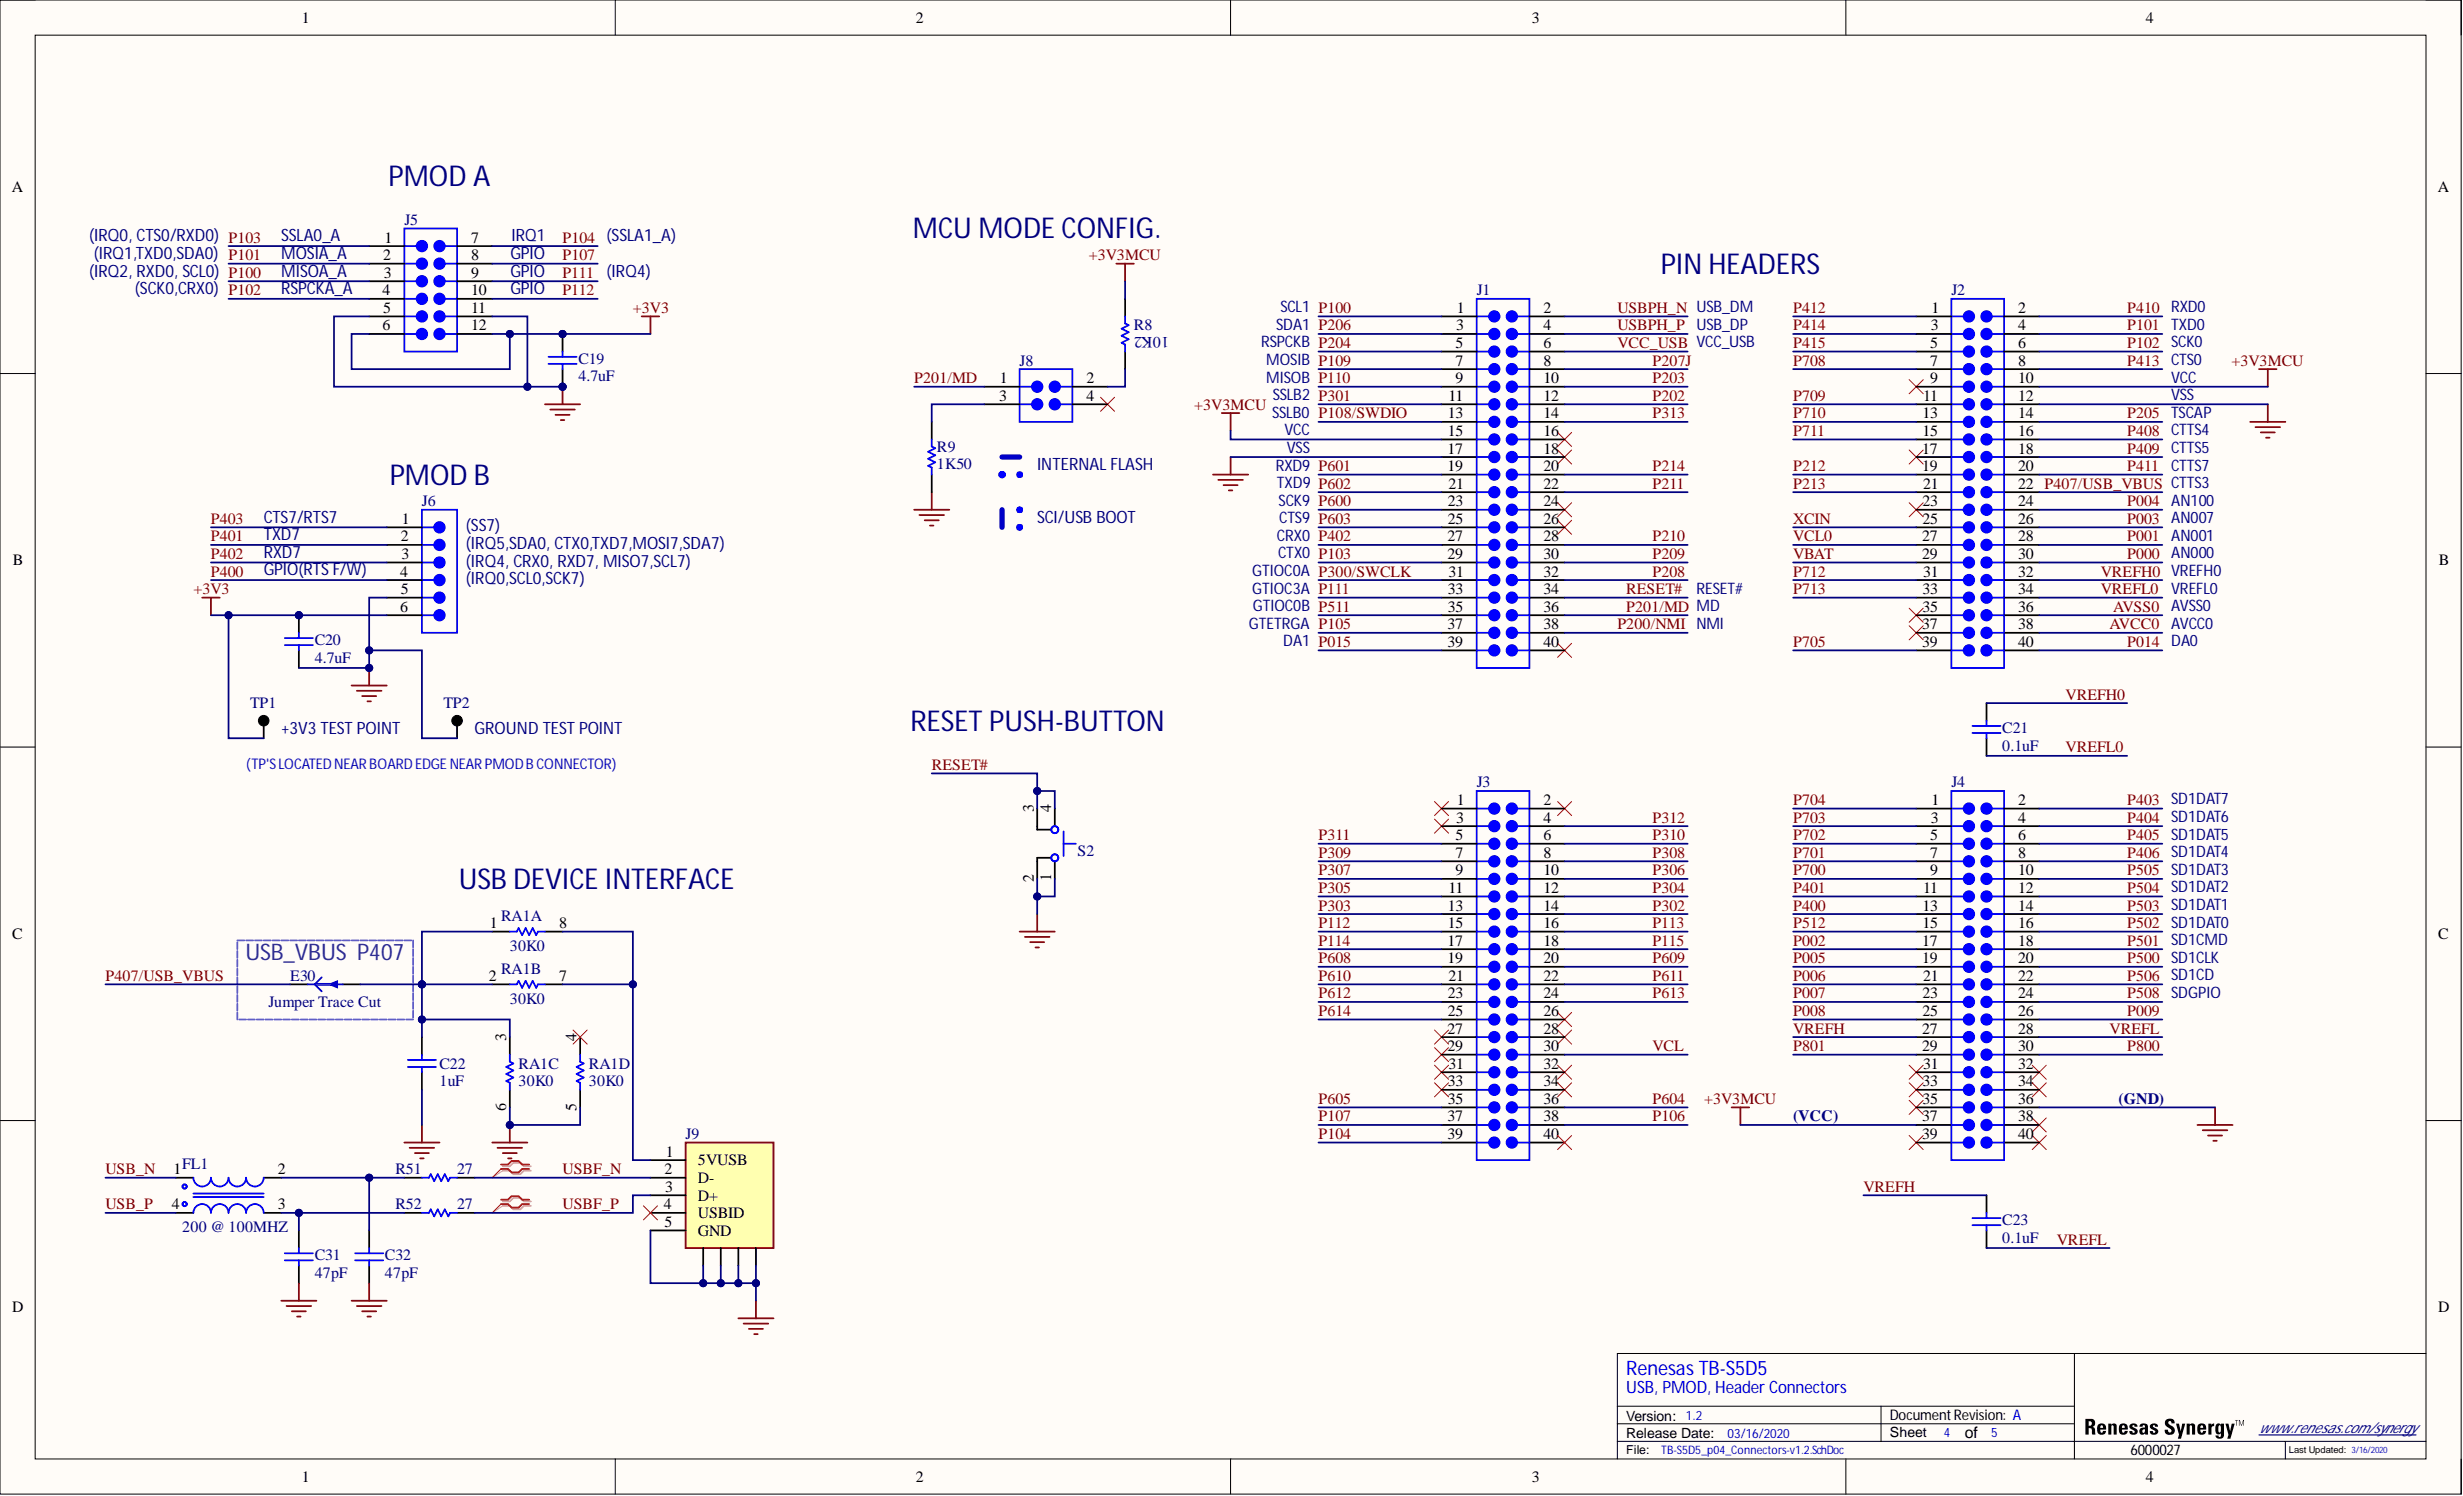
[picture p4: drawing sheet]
<svg xmlns="http://www.w3.org/2000/svg" width="356mm" height="216mm" viewBox="0 0 356 216" stroke-linecap="round" stroke-linejoin="round" font-family="sans-serif">
<defs><g id="words">
<g font-size="4.1" fill="#000080">
<text x="56.1" y="26.8">PMOD A</text>
<text x="131.8" y="34.4">MCU MODE CONFIG.</text>
<text x="239.8" y="39.5">PIN HEADERS</text>
<text x="56.3" y="69.9">PMOD B</text>
<text x="131.5" y="105.4">RESET PUSH-BUTTON</text>
<text x="66.2" y="128.3">USB DEVICE INTERFACE</text>
</g>
<text font-size="3.3" fill="#48128a" x="35.4" y="138.6">USB_VBUS P407</text>
<text font-size="2.9" fill="#00f" x="234.8" y="198.4">RenesasTB-S5D5</text>
<g font-size="2.5" fill="#000080">
<text x="12.9" y="34.8">(IRQ0, CTS0/RXD0) P103</text>
<text x="40.6" y="34.8">SSLA0_A</text>
<text x="73.9" y="34.8">IRQ1</text>
<text x="12.9" y="39.9">(IRQ2, RXD0, SCL0) P100</text>
<text x="13.5" y="37.4">(IRQ1,TXD0,SDA0) P101</text>
<text x="40.6" y="37.4">MOSIA_A</text>
<text x="40.6" y="39.9">MISOA_A</text>
<text x="73.7" y="37.4">GPIO</text>
<text x="73.7" y="39.9">GPIO</text>
<text x="87.6" y="39.9">(IRQ4)</text>
<text x="19.5" y="42.4">(SCK0,CRX0) P102</text>
<text x="40.6" y="42.4">RSPCKA_A</text>
<text x="73.7" y="42.4">GPIO</text>
<text x="149.7" y="67.8">INTERNAL FLASH</text>
<text x="38.1" y="75.4">CTS7/RTS7</text>
<text x="38.1" y="78">TXD7</text>
<text x="67.3" y="76.7">(SS7)</text>
<text x="149.7" y="75.4">SCI/USB BOOT</text>
<text x="38.1" y="80.5">RXD7</text>
<text x="38.1" y="83">GPIO(RTSF/W)</text>
<text x="67.3" y="79.2">(IRQ5,SDA0, CTX0,TXD7,MOSI7,SDA7)</text>
<text x="67.3" y="81.8">(IRQ4, CRX0, RXD7, MISO7,SCL7)</text>
<text x="67.3" y="84.3">(IRQ0,SCL0,SCK7)</text>
<text x="40.6" y="105.9">+3V3 TEST POINT</text>
<text x="68.5" y="105.9">GROUND TEST POINT</text>
</g>
<text font-size="2.5" fill="#00f" x="234.8" y="201">USB, PMOD, Header Connectors</text>
<g font-size="2.3">
<text x="43.6" y="3.3">1</text>
<text x="132.2" y="3.3">2</text>
<text x="221.2" y="3.3">3</text>
<text x="309.8" y="3.3">4</text>
<text x="1.7" y="27.7">A</text>
<text x="352" y="27.7">A</text>
<text x="55.5" y="35">1</text>
<text x="68" y="35">7</text>
<text x="55.3" y="37.5">2</text>
<text x="55.4" y="40.1">3</text>
<text x="68" y="37.5">8</text>
<text x="68" y="40.1">9</text>
<text x="55.2" y="42.6">4</text>
<text x="55.2" y="47.7">6</text>
<text x="55.3" y="45.2">5</text>
<text x="68" y="42.6">10</text>
<text x="68" y="45.2">11</text>
<text x="68" y="47.7">12</text>
<text x="210.2" y="47.7">3</text>
<text x="210.3" y="45.2">1</text>
<text x="222.8" y="45.2">2</text>
<text x="222.8" y="47.7">4</text>
<text x="278.8" y="47.7">3</text>
<text x="278.9" y="45.2">1</text>
<text x="291.4" y="45.2">2</text>
<text x="291.4" y="47.7">4</text>
<text x="210.2" y="50.2">5</text>
<text x="210.2" y="52.8">7</text>
<text x="222.8" y="50.2">6</text>
<text x="222.8" y="52.8">8</text>
<text x="278.7" y="50.2">5</text>
<text x="278.7" y="52.8">7</text>
<text x="291.4" y="50.2">6</text>
<text x="291.4" y="52.8">8</text>
<text x="144.2" y="57.8">3</text>
<text x="144.3" y="55.3">1</text>
<text x="156.9" y="55.3">2</text>
<text x="156.9" y="57.8">4</text>
<text x="209.1" y="57.8">11</text>
<text x="210.2" y="55.3">9</text>
<text x="222.8" y="55.3">10</text>
<text x="222.8" y="57.8">12</text>
<text x="277.7" y="57.8">11</text>
<text x="278.7" y="55.3">9</text>
<text x="291.4" y="55.3">10</text>
<text x="291.4" y="57.8">12</text>
<text x="209" y="65.4">17</text>
<text x="209.1" y="60.4">13</text>
<text x="209.1" y="62.9">15</text>
<text x="222.8" y="60.4">14</text>
<text x="222.8" y="62.9">16</text>
<text x="222.8" y="65.4">18</text>
<text x="277.5" y="65.4">17</text>
<text x="277.6" y="60.4">13</text>
<text x="277.6" y="62.9">15</text>
<text x="291.4" y="60.4">14</text>
<text x="291.4" y="62.9">16</text>
<text x="291.4" y="65.4">18</text>
<text x="209" y="68">19</text>
<text x="209.1" y="70.5">21</text>
<text x="222.8" y="68">20</text>
<text x="222.8" y="70.5">22</text>
<text x="277.5" y="68">19</text>
<text x="277.7" y="70.5">21</text>
<text x="291.4" y="68">20</text>
<text x="291.4" y="70.5">22 P407/USB_VBUS CTTS3</text>
<text x="58" y="75.6">1</text>
<text x="209.1" y="73.1">23</text>
<text x="209.1" y="75.6">25</text>
<text x="222.8" y="73.1">24</text>
<text x="222.8" y="75.6">26</text>
<text x="277.6" y="73.1">23</text>
<text x="277.6" y="75.6">25</text>
<text x="291.4" y="73.1">24</text>
<text x="291.4" y="75.6">26</text>
<text x="1.9" y="81.6">B</text>
<text x="57.8" y="83.2">4</text>
<text x="57.9" y="78.1">2</text>
<text x="58" y="80.7">3</text>
<text x="209" y="78.1">27</text>
<text x="209" y="80.7">29</text>
<text x="209.1" y="83.2">31</text>
<text x="222.8" y="78.1">28</text>
<text x="222.8" y="80.7">30</text>
<text x="222.8" y="83.2">32</text>
<text x="277.5" y="78.1">27</text>
<text x="277.5" y="80.7">29</text>
<text x="277.7" y="83.2">31</text>
<text x="291.4" y="78.1">28</text>
<text x="291.4" y="80.7">30</text>
<text x="291.4" y="83.2">32</text>
<text x="352.1" y="81.6">B</text>
<text x="57.8" y="88.3">6</text>
<text x="57.9" y="85.7">5</text>
<text x="209.1" y="85.7">33</text>
<text x="209.1" y="88.3">35</text>
<text x="222.8" y="85.7">34</text>
<text x="222.8" y="88.3">36</text>
<text x="277.6" y="85.7">33</text>
<text x="277.6" y="88.3">35</text>
<text x="291.4" y="85.7">34</text>
<text x="291.4" y="88.3">36</text>
<text x="209" y="90.8">37</text>
<text x="209" y="93.4">39</text>
<text x="222.8" y="90.8">38</text>
<text x="222.8" y="93.4">40</text>
<text x="277.5" y="90.8">37</text>
<text x="277.5" y="93.4">39</text>
<text x="291.4" y="90.8">38</text>
<text x="291.4" y="93.4">40</text>
<text x="149.2" y="117.2" transform="rotate(-90 149.2 117.2)">3</text>
<text x="151.8" y="117.2" transform="rotate(-90 151.8 117.2)">4</text>
<text x="210.2" y="118.7">3</text>
<text x="210.3" y="116.2">1</text>
<text x="222.8" y="116.2">2</text>
<text x="222.8" y="118.7">4</text>
<text x="278.8" y="118.7">3</text>
<text x="278.9" y="116.2">1</text>
<text x="291.4" y="116.2">2</text>
<text x="291.4" y="118.7">4</text>
<text x="210.2" y="121.3">5</text>
<text x="210.2" y="123.8">7</text>
<text x="222.8" y="121.3">6</text>
<text x="222.8" y="123.8">8</text>
<text x="278.7" y="121.3">5</text>
<text x="278.7" y="123.8">7</text>
<text x="291.4" y="121.3">6</text>
<text x="291.4" y="123.8">8</text>
<text x="149.2" y="127.3" transform="rotate(-90 149.2 127.3)">2</text>
<text x="151.8" y="127.2" transform="rotate(-90 151.8 127.2)">1</text>
<text x="209.1" y="131.4">13</text>
<text x="209.1" y="128.9">11</text>
<text x="210.2" y="126.3">9</text>
<text x="222.8" y="126.3">10</text>
<text x="222.8" y="128.9">12</text>
<text x="222.8" y="131.4">14</text>
<text x="277.6" y="131.4">13</text>
<text x="277.7" y="128.9">11</text>
<text x="278.7" y="126.3">9</text>
<text x="291.4" y="126.3">10</text>
<text x="291.4" y="128.9">12</text>
<text x="291.4" y="131.4">14</text>
<text x="1.8" y="135.5">C</text>
<text x="70.7" y="133.9">1</text>
<text x="80.7" y="133.9">8</text>
<text x="209" y="136.5">17</text>
<text x="209.1" y="133.9">15</text>
<text x="222.8" y="133.9">16</text>
<text x="222.8" y="136.5">18</text>
<text x="277.5" y="136.5">17</text>
<text x="277.6" y="133.9">15</text>
<text x="291.4" y="133.9">16</text>
<text x="291.4" y="136.5">18</text>
<text x="352" y="135.5">C</text>
<text x="70.6" y="141.6">2</text>
<text x="80.7" y="141.6">7</text>
<text x="209" y="139">19</text>
<text x="209.1" y="141.6">21</text>
<text x="222.8" y="139">20</text>
<text x="222.8" y="141.6">22</text>
<text x="277.5" y="139">19</text>
<text x="277.7" y="141.6">21</text>
<text x="291.4" y="139">20</text>
<text x="291.4" y="141.6">22</text>
<text x="209" y="149.2">27</text>
<text x="209.1" y="144.1">23</text>
<text x="209.1" y="146.6">25</text>
<text x="222.8" y="144.1">24</text>
<text x="222.8" y="146.6">26</text>
<text x="222.8" y="149.2">28</text>
<text x="277.5" y="149.2">27</text>
<text x="277.6" y="144.1">23</text>
<text x="277.6" y="146.6">25</text>
<text x="291.4" y="144.1">24</text>
<text x="291.4" y="146.6">26</text>
<text x="291.4" y="149.2">28</text>
<text x="73.1" y="150.2" transform="rotate(-90 73.1 150.2)">3</text>
<text x="83.2" y="150.2" transform="rotate(-90 83.2 150.2)">4</text>
<text x="209" y="151.7">29</text>
<text x="209.1" y="154.2">31</text>
<text x="222.8" y="151.7">30</text>
<text x="222.8" y="154.2">32</text>
<text x="277.5" y="151.7">29</text>
<text x="277.7" y="154.2">31</text>
<text x="291.4" y="151.7">30</text>
<text x="291.4" y="154.2">32</text>
<text x="73.1" y="160.3" transform="rotate(-90 73.1 160.3)">6</text>
<text x="83.2" y="160.3" transform="rotate(-90 83.2 160.3)">5</text>
<text x="209" y="161.8">37</text>
<text x="209.1" y="156.8">33</text>
<text x="209.1" y="159.3">35</text>
<text x="222.8" y="156.8">34</text>
<text x="222.8" y="159.3">36</text>
<text x="222.8" y="161.8">38</text>
<text x="277.5" y="161.8">37</text>
<text x="277.6" y="156.8">33</text>
<text x="277.6" y="159.3">35</text>
<text x="291.4" y="156.8">34</text>
<text x="291.4" y="159.3">36</text>
<text x="291.4" y="161.8">38</text>
<text x="96.1" y="166.9">1</text>
<text x="209" y="164.4">39</text>
<text x="222.8" y="164.4">40</text>
<text x="277.5" y="164.4">39</text>
<text x="291.4" y="164.4">40</text>
<text x="25" y="169.5">1</text>
<text x="40.1" y="169.5">2</text>
<text x="95.9" y="169.5">2</text>
<text x="96" y="172">3</text>
<text x="100.8" y="168.2">5VUSB</text>
<text x="100.8" y="170.7">D-</text>
<text x="100.8" y="173.3">D+</text>
<text x="24.8" y="174.5">4</text>
<text x="40.1" y="174.5">3</text>
<text x="95.9" y="174.5">4</text>
<text x="95.9" y="177.1">5</text>
<text x="100.8" y="175.8">USBID</text>
<text x="100.8" y="178.3">GND</text>
<text x="1.8" y="189.4">D</text>
<text x="352" y="189.4">D</text>
<text x="283.7" y="207.5">of</text>
<text x="43.6" y="213.9">1</text>
<text x="132.2" y="213.9">2</text>
<text x="221.2" y="213.9">3</text>
<text x="309.8" y="213.9">4</text>
</g>
<g font-size="2.3" fill="#000080">
<text x="58.4" y="32.5">J5</text>
<text x="163.7" y="47.7">R8</text>
<text x="184.3" y="47.6">SDA1 P206</text>
<text x="184.9" y="45.1">SCL1 P100</text>
<text x="213.2" y="42.6">J1</text>
<text x="244.9" y="47.6">USB_DP</text>
<text x="281.7" y="42.6">J2</text>
<text x="313.5" y="45.1">RXD0</text>
<text x="313.5" y="47.6">TXD0</text>
<text x="83.5" y="52.5">C19</text>
<text x="147.2" y="52.8">J8</text>
<text x="168.8" y="48.7" transform="rotate(-180 168.8 48.7)">10K2</text>
<text x="182.1" y="50.1">RSPCKB P204</text>
<text x="182.8" y="52.7">MOSIB P109</text>
<text x="313.5" y="50.1">SCK0</text>
<text x="313.5" y="52.7">CTS0</text>
<text x="83.5" y="55">4.7uF</text>
<text x="182.8" y="55.2">MISOB P110</text>
<text x="183.8" y="57.8">SSLB2 P301</text>
<text x="313.5" y="55.2">VCC</text>
<text x="313.5" y="57.8">VSS</text>
<text x="135.3" y="65.2">R9</text>
<text x="183.7" y="60.3">SSLB0 P108/SWDIO</text>
<text x="185.5" y="62.8">VCC</text>
<text x="185.8" y="65.4">VSS</text>
<text x="313.5" y="60.3">TSCAP</text>
<text x="313.5" y="62.8">CTTS4</text>
<text x="313.5" y="65.4">CTTS5</text>
<text x="135.3" y="67.7">1K50</text>
<text x="184.2" y="67.9">RXD9 P601</text>
<text x="184.4" y="70.4">TXD9 P602</text>
<text x="313.5" y="67.9">CTTS7</text>
<text x="60.9" y="73.1">J6</text>
<text x="184.6" y="73">SCK9 P600</text>
<text x="184.7" y="75.5">CTS9 P603</text>
<text x="313.5" y="73">AN100</text>
<text x="313.5" y="75.5">AN007</text>
<text x="180.8" y="83.1">GTIOC0A P300/SWCLK</text>
<text x="184.4" y="78">CRX0 P402</text>
<text x="184.5" y="80.6">CTX0 P103</text>
<text x="313.5" y="78">AN001</text>
<text x="313.5" y="80.6">AN000</text>
<text x="180.8" y="85.7">GTIOC3A P111</text>
<text x="180.9" y="88.2">GTIOC0B P511</text>
<text x="244.9" y="85.7">RESET#</text>
<text x="313.5" y="85.7">VREFL0</text>
<text x="313.5" y="88.2">AVSS0</text>
<text x="45.4" y="95.6">4.7uF</text>
<text x="45.4" y="93.1">C20</text>
<text x="180.3" y="90.7">GTETRGA P105</text>
<text x="185.3" y="93.3">DA1 P015</text>
<text x="313.5" y="93.3">DA0</text>
<text x="313.5" y="90.7">AVCC0</text>
<text x="36.1" y="102.2">TP1</text>
<text x="64" y="102.2">TP2</text>
<text x="289.1" y="105.8">C21</text>
<text x="213.2" y="113.6">J3</text>
<text x="281.7" y="113.6">J4</text>
<text x="289.1" y="108.3">0.1uF</text>
<text x="313.5" y="116.1">SD1DAT7</text>
<text x="313.5" y="118.6">SD1DAT6</text>
<text x="155.6" y="123.5">S2</text>
<text x="313.5" y="121.2">SD1DAT5</text>
<text x="313.5" y="123.7">SD1DAT4</text>
<text x="313.5" y="126.2">SD1DAT3</text>
<text x="313.5" y="128.8">SD1DAT2</text>
<text x="313.5" y="131.3">SD1DAT1</text>
<text x="72.3" y="132.9">RA1A</text>
<text x="73.6" y="137.2">30K0</text>
<text x="313.5" y="133.9">SD1DAT0</text>
<text x="313.5" y="136.4">SD1CMD</text>
<text x="41.9" y="141.6">E30</text>
<text x="72.3" y="140.5">RA1B</text>
<text x="313.5" y="138.9">SD1CLK</text>
<text x="313.5" y="141.5">SD1CD</text>
<text x="38.7" y="145.4">Jumper Trace Cut</text>
<text x="73.6" y="144.9">30K0</text>
<text x="313.5" y="144">SDGPIO</text>
<text x="63.5" y="154.2">C22</text>
<text x="74.9" y="154.2">RA1C</text>
<text x="85" y="154.2">RA1D</text>
<text x="63.5" y="156.8">1uF</text>
<text x="74.9" y="156.8">30K0</text>
<text x="85" y="156.8">30K0</text>
<text x="258.9" y="161.8">(VCC)</text>
<text x="305.8" y="159.3">(GND)</text>
<text x="99" y="164.4">J9</text>
<text x="26.3" y="168.7">FL1</text>
<text x="57.1" y="169.5">R51</text>
<text x="66" y="169.5">27</text>
<text x="26.3" y="177.8">200 @ 100MHZ</text>
<text x="57.1" y="174.5">R52</text>
<text x="66" y="174.5">27</text>
<text x="289.1" y="179.4">0.1uF</text>
<text x="289.1" y="176.8">C23</text>
<text x="45.4" y="184.4">47pF</text>
<text x="45.4" y="181.9">C31</text>
<text x="55.6" y="184.4">47pF</text>
<text x="55.6" y="181.9">C32</text>
</g>
<g font-size="2.3" fill="#800000">
<text x="81.2" y="35">P104 (SSLA1_A)</text>
<text x="81.2" y="37.5">P107</text>
<text x="81.2" y="40.1">P111</text>
<text x="157.2" y="37.5">+3V3MCU</text>
<text x="81.2" y="42.6">P112</text>
<text x="91.4" y="45.2">+3V3</text>
<text x="233.5" y="45.2">USBPH_N USB_DM</text>
<text x="233.5" y="47.7">USBPH_P</text>
<text x="258.9" y="47.7">P414</text>
<text x="258.9" y="45.2">P412</text>
<text x="307.1" y="45.2">P410</text>
<text x="307.1" y="47.7">P101</text>
<text x="233.5" y="50.2">VCC_USB VCC_USB</text>
<text x="238.6" y="52.8">P207J</text>
<text x="258.9" y="52.8">P708</text>
<text x="258.9" y="50.2">P415</text>
<text x="307.1" y="52.8">P413</text>
<text x="307.1" y="50.2">P102</text>
<text x="322.2" y="52.8">+3V3MCU</text>
<text x="132" y="55.3">P201/MD</text>
<text x="172.4" y="59.1">+3V3MCU</text>
<text x="238.6" y="55.3">P203</text>
<text x="238.6" y="57.8">P202</text>
<text x="258.9" y="57.8">P709</text>
<text x="238.6" y="60.4">P313</text>
<text x="258.9" y="60.4">P710</text>
<text x="258.9" y="62.9">P711</text>
<text x="307.1" y="65.4">P409</text>
<text x="307.1" y="62.9">P408</text>
<text x="307.1" y="60.4">P205</text>
<text x="238.6" y="68">P214</text>
<text x="238.6" y="70.5">P211</text>
<text x="258.9" y="68">P212</text>
<text x="258.9" y="70.5">P213</text>
<text x="307.1" y="68">P411</text>
<text x="30.5" y="75.6">P403</text>
<text x="258.9" y="75.6">XCIN</text>
<text x="307.1" y="75.6">P003</text>
<text x="307.1" y="73.1">P004</text>
<text x="30.5" y="78.1">P401</text>
<text x="30.5" y="80.7">P402</text>
<text x="30.5" y="83.2">P400</text>
<text x="238.6" y="83.2">P208</text>
<text x="238.6" y="80.7">P209</text>
<text x="238.6" y="78.1">P210</text>
<text x="258.9" y="80.7">VBAT</text>
<text x="258.9" y="78.1">VCL0</text>
<text x="258.9" y="83.2">P712</text>
<text x="303.3" y="83.2">VREFH0 VREFH0</text>
<text x="307.1" y="78.1">P001</text>
<text x="307.1" y="80.7">P000</text>
<text x="27.9" y="85.7">+3V3</text>
<text x="234.8" y="88.3">P201/MD MD</text>
<text x="234.8" y="85.7">RESET#</text>
<text x="258.9" y="85.7">P713</text>
<text x="303.3" y="85.7">VREFL0</text>
<text x="305.1" y="88.3">AVSS0</text>
<text x="233.5" y="90.8">P200/NMI NMI</text>
<text x="258.9" y="93.4">P705</text>
<text x="304.6" y="90.8">AVCC0</text>
<text x="307.1" y="93.4">P014</text>
<text x="298.2" y="101">VREFH0</text>
<text x="134.5" y="111.1">RESET#</text>
<text x="298.2" y="108.6">VREFL0</text>
<text x="238.6" y="118.7">P312</text>
<text x="258.9" y="118.7">P703</text>
<text x="258.9" y="116.2">P704</text>
<text x="307.1" y="118.7">P404</text>
<text x="307.1" y="116.2">P403</text>
<text x="190.4" y="123.8">P309</text>
<text x="190.4" y="121.3">P311</text>
<text x="238.6" y="123.8">P308</text>
<text x="238.6" y="121.3">P310</text>
<text x="258.9" y="121.3">P702</text>
<text x="258.9" y="123.8">P701</text>
<text x="307.1" y="121.3">P405</text>
<text x="307.1" y="123.8">P406</text>
<text x="190.4" y="126.3">P307</text>
<text x="190.4" y="128.9">P305</text>
<text x="190.4" y="131.4">P303</text>
<text x="238.6" y="126.3">P306</text>
<text x="238.6" y="128.9">P304</text>
<text x="238.6" y="131.4">P302</text>
<text x="258.9" y="131.4">P400</text>
<text x="258.9" y="128.9">P401</text>
<text x="258.9" y="126.3">P700</text>
<text x="307.1" y="128.9">P504</text>
<text x="307.1" y="131.4">P503</text>
<text x="307.1" y="126.3">P505</text>
<text x="190.4" y="136.5">P114</text>
<text x="190.4" y="133.9">P112</text>
<text x="238.6" y="136.5">P115</text>
<text x="238.6" y="133.9">P113</text>
<text x="258.9" y="136.5">P002</text>
<text x="258.9" y="133.9">P512</text>
<text x="307.1" y="136.5">P501</text>
<text x="307.1" y="133.9">P502</text>
<text x="15.2" y="141.6">P407/USB_VBUS</text>
<text x="190.4" y="139">P608</text>
<text x="190.4" y="141.6">P610</text>
<text x="238.6" y="141.6">P611</text>
<text x="238.6" y="139">P609</text>
<text x="258.9" y="141.6">P006</text>
<text x="258.9" y="139">P005</text>
<text x="307.1" y="141.6">P506</text>
<text x="307.1" y="139">P500</text>
<text x="190.4" y="146.6">P614</text>
<text x="190.4" y="144.1">P612</text>
<text x="238.6" y="144.1">P613</text>
<text x="258.9" y="146.6">P008</text>
<text x="258.9" y="144.1">P007</text>
<text x="258.9" y="149.2">VREFH</text>
<text x="304.6" y="149.2">VREFL</text>
<text x="307.1" y="146.6">P009</text>
<text x="307.1" y="144.1">P508</text>
<text x="238.6" y="151.7">VCL</text>
<text x="258.9" y="151.7">P801</text>
<text x="307.1" y="151.7">P800</text>
<text x="190.4" y="161.8">P107</text>
<text x="190.4" y="159.3">P605</text>
<text x="238.6" y="161.8">P106</text>
<text x="238.6" y="159.3">P604</text>
<text x="246" y="159.3">+3V3MCU</text>
<text x="190.4" y="164.4">P104</text>
<text x="15.2" y="169.5">USB_N</text>
<text x="81.2" y="169.5">USBF_N</text>
<text x="269" y="172">VREFH</text>
<text x="15.2" y="174.5">USB_P</text>
<text x="81.2" y="174.5">USBF_P</text>
<text x="297" y="179.6">VREFL</text>
</g>
<text font-size="2.1" fill="#0000bf" x="35.5" y="111">(TP'SLOCATEDNEARBOARDEDGENEARPMODBCONNECTOR)</text>
<g font-size="2.1">
<text x="272.8" y="204.9">DocumentRevision: A</text>
<text x="307.6" y="210">6000027</text>
</g>
<text font-size="2.1" fill="#000080" x="326.1" y="206.8">www.renesas.com/synergy</text>
<g font-size="2">
<text x="234.8" y="205.1">Version:</text>
<text x="234.8" y="207.6">Release Date:</text>
<text x="272.8" y="207.4">Sheet</text>
</g>
<g font-size="1.9" fill="#00f">
<text x="243.4" y="205">1.2</text>
<text x="249.4" y="207.5">03/16/2020</text>
<text x="280.6" y="207.4">4</text>
<text x="287.5" y="207.4">5</text>
</g>
<text font-size="1.8" x="234.8" y="209.9">File:</text>
<text font-size="1.7" fill="#00f" x="239.9" y="209.9">TB-S5D5_p04_Connectors-v1.2.SchDoc</text>
<text font-size="1.4" x="330.5" y="209.6">Last Updated: 3/16/2020</text>
</g></defs>
<path d="M0 0h355.3v215.6h-355.3z" fill-rule="evenodd" fill="#fffcf8"/>
<path d="M0 0h355.3v215.6h-355.3z" fill="none" stroke="#000" stroke-width=".14"/>
<path d="M5.1 5.1h345.2v205.5h-345.2z" fill-rule="evenodd" fill="#fffcf8"/>
<g fill="none" stroke="#000" stroke-width=".14">
<path d="M0 0h5.1M5.1 5.1h345.2v205.5h-345.2zM88.8 0v5.1M177.7 0v5.1M266.5 0v5.1M350.3 0h5v5.1M0 53.9h5.1M350.3 53.9h5M0 107.8h5.1M350.3 107.8h5M0 161.7h5.1M350.3 161.7h5"/>
<path d="M299.5 195.3v15.3M350.3 195.3h-116.8v15.3M88.8 210.6v5M177.7 210.6v5M233.5 202.9h66M233.5 208h116.8M233.5 205.5h66M266.5 210.6v5M271.6 202.9v5.1M330 208v2.6M355.3 210.6v5"/>
</g>
<path d="M326.1 207.1h22.7" fill="none" stroke="#000080" stroke-width=".17"/>
<g fill="#000">
<path d="M304.4 205.5h.4v.1a.42 .42 0 0 1 .5-.2 .42 .42 0 0 1 .3 .4v1.2h-.4v-1.1l-.2-.2-.1 .1-.1 .1v1.1h-.4zM307.5 205.6a.65 .65 0 0 1 1.1 .3h-.4l-.2-.2-.1 .1 .1 .2a.56 .56 0 0 1 .6 .4 .56 .56 0 0 1-.2 .6 .61 .61 0 0 1-1-.5h.5v.2l.2 .1 .1-.2-.1-.2-.5-.2-.2-.3zM310.5 205.6a.65 .65 0 0 1 1.1 .3h-.5v-.2h-.1l-.2 .1 .1 .2a.56 .56 0 0 1 .6 .4 .56 .56 0 0 1-.2 .6 .61 .61 0 0 1-.9-.5h.4v.2l.2 .1 .2-.2-.2-.2-.5-.2-.1-.3zM312.7 204.9a.71 .71 0 0 1 .8-.2 .71 .71 0 0 1 .5 .7h-.5l-.1-.3h-.1h-.2l-.1 .2 .1 .2a1.08 1.08 0 0 1 .8 1.3 .82 .82 0 0 1-1.4-.2v-.3h.5l.1 .4h.3l.1-.2-.1-.2a1.17 1.17 0 0 1-.8-1.2zM314.2 205.5h.4l.2 1.1 .3-1.1h.4l-.6 2.1h-.5l.2-.6zM315.7 205.5h.4l.1 .1a.43 .43 0 0 1 .4-.2 .43 .43 0 0 1 .3 .4v1.2h-.4v-1.1l-.2-.2-.2 .2v1.1h-.4zM318.8 205.5h.5v.2l.4-.3v.4l-.3 .1-.1 .1v1h-.5zM321.3 205.5h.4l.3 1.1 .2-1.1h.4l-.6 2.1h-.4l.1-.6zM322.7 204.9h.5l-.2 .1v.8h-.1v-.8zM323.2 204.9h.2l.2 .8 .3-.8h.1v.9h-.1v-.8l-.2 .8h-.1l-.3-.8v.8h-.1z"/>
<path d="M301.1 204.8h.9a.59 .59 0 0 1 .5 .5 .59 .59 0 0 1-.4 .6l.1 .1a1.23 1.23 0 0 1 .3 1h-.4l-.1-.3a.46 .46 0 0 0-.4-.6v.9h-.5zM301.6 205.1v.7h.2a.33 .33 0 0 0 .2-.4 .33 .33 0 0 0-.2-.3z"/>
<path d="M302.9 205.7a.69 .69 0 0 1 .9-.2 .69 .69 0 0 1 .3 .8h-.9l.1 .4 .1 .1 .2-.1v-.2h.5a.66 .66 0 0 1-.8 .6 .66 .66 0 0 1-.5-.9zM303.3 205.8l-.1 .3h.4v-.3z"/>
<path d="M306 205.7a.68 .68 0 0 1 .9-.2 .68 .68 0 0 1 .3 .8h-.8v.4l.2 .1 .1-.1 .1-.2h.4a.66 .66 0 0 1-.8 .6 .66 .66 0 0 1-.5-.9zM306.4 205.8v.3h.4l-.1-.3z"/>
<path d="M309.1 205.5a.64 .64 0 0 1 1 .5v1h-.4v-.2a.44 .44 0 0 1-.5 .2 .44 .44 0 0 1-.3-.4 .61 .61 0 0 1 .8-.6v-.3h-.2h-.1l-.1 .2h-.4zM309.3 206.4v.3l.2 .1 .1-.1 .1-.4z"/>
<path d="M317.3 205.7a.68 .68 0 0 1 .9-.2 .68 .68 0 0 1 .3 .8h-.8v.4l.2 .1 .1-.1 .1-.2h.4a.66 .66 0 0 1-.8 .6 .66 .66 0 0 1-.5-.9zM317.7 205.8v.3h.4l-.1-.3z"/>
<path d="M320 205.5l.5-.1 .2 .2v-.1h.4v1.6a.63 .63 0 0 1-.6 .5 .63 .63 0 0 1-.6-.4h.4l.1 .2 .2-.1v-.5l-.3 .2a.59 .59 0 0 1-.5-.8l.1-.5zM320.3 205.7v.2a.7 .7 0 0 0 .2 .8 .85 .85 0 0 0 0-1z"/>
</g>
<path d="M106.6 190.3h5.1M107.4 191h3.5M108.1 191.8h2.1M108.9 192.5h.5M109.1 187.7v2.6" fill="none" stroke="#800000" stroke-width=".25"/>
<path d="M99 164.9h12.7v15.2h-12.7z" fill-rule="evenodd" fill="#ffffb0"/>
<path d="M71.1 164.9h5M71.8 165.7h3.6M72.6 166.4h2M73.4 167.2h.5M73.6 162.4v2.5M99 164.9h12.7v15.2h-12.7z" fill="none" stroke="#800000" stroke-width=".25"/>
<path d="M93.9 167.4h5.1M93.9 170h5.1M93.9 172.5h5.1M93.9 175h5.1M93.9 177.6h5.1M101.5 180.1v2.5M104.1 180.1v2.5M106.6 180.1v2.5M109.1 180.1v2.5" fill="none" stroke="#000" stroke-width=".25"/>
<circle cx="73.6" cy="162.4" r=".51" fill="#000080"/>
<circle cx="73.6" cy="162.4" r=".51" fill="none" stroke="#000080" stroke-width=".14"/>
<path d="M50.8 98.9h5M51.5 99.7h3.6M53.3 96.4v2.5M52.3 100.5h2M53 101.2h.6M58.4 164.9h5.1M59.1 165.7h3.6M59.9 166.4h2M60.7 167.2h.5M60.9 162.4v2.5" fill="none" stroke="#800000" stroke-width=".25"/>
<path d="M71.1 134.4h2.5M78.7 134.4h2.5M60.9 149.7v2.5M60.9 154.7v2.6M71.1 142.1h2.5M73.6 149.7v2.5M73.6 157.3v2.5M78.7 142.1h2.5" fill="none" stroke="#000" stroke-width=".25"/>
<path d="M73.6 134.4h1l.3-.5 .5 1.1 .5-1.1 .5 1.1 .5-1.1 .5 1.1 .3-.6h1M58.9 153h4M58.9 154h4M60.9 152.2v.8M60.9 154v.7M73.6 142.1h1l.3-.5 .5 1 .5-1 .5 1 .5-1 .5 1 .3-.5h1M73.6 152.2v1l.5 .3-1 .5 1 .5-1 .5 1 .5-1 .5 .5 .3v1" fill="none" stroke="#00f" stroke-width=".25"/>
<path d="M92.9 174l2 2.1M94.9 174l-2 2.1" fill="none" stroke="#f00" stroke-width=".14"/>
<circle cx="53.3" cy="96.4" r=".51" fill="#000080"/>
<circle cx="53.3" cy="96.4" r=".51" fill="none" stroke="#000080" stroke-width=".14"/>
<path d="M60.9 73.6h5.1v17.7h-5.1zM60.9 78.6h1.8" fill="none" stroke="#00f" stroke-width=".25"/>
<circle cx="63.5" cy="78.6" r=".76" fill="#00f"/>
<g fill="none" stroke="#00f" stroke-width=".25">
<path d="M60.9 81.2h1.8"/>
<circle cx="63.5" cy="78.6" r=".76"/>
</g>
<circle cx="63.5" cy="81.2" r=".76" fill="#00f"/>
<g fill="none" stroke="#00f" stroke-width=".25">
<path d="M60.9 76.1h1.8"/>
<circle cx="63.5" cy="81.2" r=".76"/>
</g>
<circle cx="63.5" cy="76.1" r=".76" fill="#00f"/>
<g fill="none" stroke="#00f" stroke-width=".25">
<path d="M60.9 83.7h1.8"/>
<circle cx="63.5" cy="76.1" r=".76"/>
</g>
<path d="M55.8 76.1h5.1" fill="none" stroke="#000" stroke-width=".25"/>
<circle cx="63.5" cy="83.7" r=".76" fill="#00f"/>
<g fill="none" stroke="#00f" stroke-width=".25">
<path d="M60.9 86.3h1.8"/>
<circle cx="63.5" cy="83.7" r=".76"/>
</g>
<circle cx="63.5" cy="86.3" r=".76" fill="#00f"/>
<g fill="none" stroke="#00f" stroke-width=".25">
<path d="M60.9 88.8h1.8"/>
<circle cx="63.5" cy="86.3" r=".76"/>
</g>
<circle cx="63.5" cy="88.8" r=".76" fill="#00f"/>
<circle cx="63.5" cy="88.8" r=".76" fill="none" stroke="#00f" stroke-width=".25"/>
<path d="M55.8 78.6h5.1M55.8 81.2h5.1M55.8 83.7h5.1M55.8 86.3h5.1M55.8 88.8h5.1" fill="none" stroke="#000" stroke-width=".25"/>
<path d="M78.7 58.3h5.1M79.4 59.1h3.6M80.2 59.9h2M81.2 55.8v2.5M81 60.6h.5" fill="none" stroke="#800000" stroke-width=".25"/>
<circle cx="81.2" cy="55.8" r=".51" fill="#000080"/>
<circle cx="81.2" cy="55.8" r=".51" fill="none" stroke="#000080" stroke-width=".14"/>
<path d="M58.4 33h7.6v17.7h-7.6zM58.4 38.1h1.8" fill="none" stroke="#00f" stroke-width=".25"/>
<circle cx="60.9" cy="38.1" r=".76" fill="#00f"/>
<g fill="none" stroke="#00f" stroke-width=".25">
<path d="M64.2 40.6h1.8"/>
<circle cx="60.9" cy="38.1" r=".76"/>
</g>
<circle cx="63.5" cy="40.6" r=".76" fill="#00f"/>
<g fill="none" stroke="#00f" stroke-width=".25">
<path d="M58.4 40.6h1.8"/>
<circle cx="63.5" cy="40.6" r=".76"/>
</g>
<circle cx="60.9" cy="40.6" r=".76" fill="#00f"/>
<g fill="none" stroke="#00f" stroke-width=".25">
<path d="M64.2 38.1h1.8"/>
<circle cx="60.9" cy="40.6" r=".76"/>
</g>
<circle cx="63.5" cy="38.1" r=".76" fill="#00f"/>
<g fill="none" stroke="#00f" stroke-width=".25">
<path d="M58.4 35.5h1.8"/>
<circle cx="63.5" cy="38.1" r=".76"/>
</g>
<circle cx="60.9" cy="35.5" r=".76" fill="#00f"/>
<g fill="none" stroke="#00f" stroke-width=".25">
<path d="M64.2 35.5h1.8"/>
<circle cx="60.9" cy="35.5" r=".76"/>
</g>
<circle cx="63.5" cy="35.5" r=".76" fill="#00f"/>
<g fill="none" stroke="#00f" stroke-width=".25">
<path d="M58.4 43.1h1.8"/>
<circle cx="63.5" cy="35.5" r=".76"/>
</g>
<path d="M53.3 35.5h5.1" fill="none" stroke="#000" stroke-width=".25"/>
<circle cx="60.9" cy="43.1" r=".76" fill="#00f"/>
<g fill="none" stroke="#00f" stroke-width=".25">
<path d="M64.2 45.7h1.8"/>
<circle cx="60.9" cy="43.1" r=".76"/>
</g>
<circle cx="63.5" cy="45.7" r=".76" fill="#00f"/>
<g fill="none" stroke="#00f" stroke-width=".25">
<path d="M58.4 45.7h1.8"/>
<circle cx="63.5" cy="45.7" r=".76"/>
</g>
<circle cx="60.9" cy="45.7" r=".76" fill="#00f"/>
<g fill="none" stroke="#00f" stroke-width=".25">
<path d="M64.2 43.1h1.8"/>
<circle cx="60.9" cy="45.7" r=".76"/>
</g>
<circle cx="63.5" cy="43.1" r=".76" fill="#00f"/>
<g fill="none" stroke="#00f" stroke-width=".25">
<path d="M58.4 48.2h1.8"/>
<circle cx="63.5" cy="43.1" r=".76"/>
</g>
<circle cx="60.9" cy="48.2" r=".76" fill="#00f"/>
<g fill="none" stroke="#00f" stroke-width=".25">
<path d="M64.2 48.2h1.8"/>
<circle cx="60.9" cy="48.2" r=".76"/>
</g>
<circle cx="63.5" cy="48.2" r=".76" fill="#00f"/>
<circle cx="63.5" cy="48.2" r=".76" fill="none" stroke="#00f" stroke-width=".25"/>
<g fill="none" stroke="#000" stroke-width=".25">
<path d="M53.3 38.1h5.1M66 35.5h5.1M66 38.1h5.1M53.3 40.6h5.1M53.3 43.1h5.1M53.3 45.7h5.1M53.3 48.2h5.1M66 40.6h5.1M66 43.1h5.1M66 45.7h5.1M66 48.2h5.1M41.9 142.1h2.5"/>
<path d="M49.5 142.1h2.5"/>
</g>
<path d="M47.5 142.1l1.2-.5v1z" fill="#0000bf"/>
<path d="M45.6 141.9h2.2v.3h-2.2zM47.5 142.1l1.2-.5v1z" fill="none" stroke="#0000bf" stroke-width=".14"/>
<path d="M44.4 142.1h1M45.4 142.1l1 1M46.4 141l-1 1.1M48.5 142.1h1" fill="none" stroke="#0000bf" stroke-width=".25"/>
<path d="M45.6 142.1h2.2" fill="none" stroke="#009cca" stroke-width=".25"/>
<g fill="none" stroke="#f00" stroke-width=".14">
<path d="M224.9 72.6l2 2M224.9 75.1l2 2M226.9 72.6l-2 2M226.9 75.1l-2 2M224.9 92.8l2 2.1M226.9 92.8l-2 2.1M207.1 115.7l2 2M207.1 118.2l2 2M209.1 115.7l-2 2M209.1 118.2l-2 2M224.9 115.7l2 2M226.9 115.7l-2 2"/>
<path d="M82.7 148.7l2.1 2M84.8 148.7l-2.1 2M207.1 156.3l2 2M209.1 156.3l-2 2"/>
</g>
<path d="M149.7 116.7v3h2.1M152.3 116.7v2.5M286.8 101.5v2.5M286.8 106.5v2.6M151.8 123.8h-2.1v3M152.3 124.3v2.5M83.8 149.7v2.5M83.8 157.3v2.5M286.8 172.5v2.5M286.8 177.6v2.5" fill="none" stroke="#000" stroke-width=".25"/>
<g fill="none" stroke="#00f" stroke-width=".25">
<path d="M153.6 120v3.5M284.8 104.8h4M284.8 105.8h4M286.8 104v.8M286.8 105.8v.7M153.6 121.8h1.7M83.8 152.2v1l.5 .3-1.1 .5 1.1 .5-1.1 .5 1.1 .5-1.1 .5 .6 .3v1M284.8 175.8h4M284.8 176.8h4M286.8 175v.8M286.8 176.8v.8"/>
<circle cx="152.3" cy="119.7" r=".51"/>
<circle cx="152.3" cy="123.8" r=".51"/>
</g>
<path d="M147.2 134.4h5.1M148 135.2h3.5M148.7 136h2.1M149.5 136.7h.5M149.7 131.9v2.5" fill="none" stroke="#800000" stroke-width=".25"/>
<circle cx="81.2" cy="55.8" r=".51" fill="#000080"/>
<circle cx="81.2" cy="55.8" r=".51" fill="none" stroke="#000080" stroke-width=".14"/>
<circle cx="81.2" cy="48.2" r=".51" fill="#000080"/>
<circle cx="81.2" cy="48.2" r=".51" fill="none" stroke="#000080" stroke-width=".14"/>
<path d="M81.2 53.3v2.5" fill="none" stroke="#000" stroke-width=".25"/>
<circle cx="81.2" cy="55.8" r=".51" fill="#000080"/>
<circle cx="81.2" cy="55.8" r=".51" fill="none" stroke="#000080" stroke-width=".14"/>
<path d="M81.2 48.2v2.5" fill="none" stroke="#000" stroke-width=".25"/>
<circle cx="81.2" cy="48.2" r=".51" fill="#000080"/>
<circle cx="81.2" cy="48.2" r=".51" fill="none" stroke="#000080" stroke-width=".14"/>
<path d="M79.2 51.5h4M79.2 52.5h4M81.2 50.7v.8M81.2 52.5v.8" fill="none" stroke="#00f" stroke-width=".25"/>
<circle cx="43.1" cy="88.8" r=".51" fill="#000080"/>
<circle cx="43.1" cy="88.8" r=".51" fill="none" stroke="#000080" stroke-width=".14"/>
<path d="M43.1 88.8v2.5M43.1 93.9v2.5" fill="none" stroke="#000" stroke-width=".25"/>
<circle cx="43.1" cy="88.8" r=".51" fill="#000080"/>
<circle cx="43.1" cy="88.8" r=".51" fill="none" stroke="#000080" stroke-width=".14"/>
<g fill="none" stroke="#00f" stroke-width=".25">
<path d="M162.4 45.7v1l.5 .2-1 .5 1 .5-1 .6 1 .5-1 .5 .5 .2v1M213.2 43.1h7.6v53.3h-7.6zM213.2 48.2h1.8M134.5 63.4v1l.5 .3-1 .5 1 .5-1 .5 1 .5-1 .5 .5 .3v1M41.1 92.1h4.1M41.1 93.1h4.1M43.1 91.3v.8M43.1 93.1v.8M27.9 175a1.27 1.27 0 0 1 1.3-1.2 1.27 1.27 0 0 1 1.3 1.2 1.27 1.27 0 0 1 1.2-1.2 1.27 1.27 0 0 1 1.3 1.2 1.27 1.27 0 0 1 1.3-1.2 1.27 1.27 0 0 1 1.2 1.2 1.27 1.27 0 0 1 1.3-1.2 1.27 1.27 0 0 1 1.3 1.2M27.9 170a1.27 1.27 0 0 0 1.3 1.2 1.27 1.27 0 0 0 1.3-1.2 1.27 1.27 0 0 0 1.2 1.2 1.27 1.27 0 0 0 1.3-1.2 1.27 1.27 0 0 0 1.3 1.2 1.27 1.27 0 0 0 1.2-1.2 1.27 1.27 0 0 0 1.3 1.2 1.27 1.27 0 0 0 1.3-1.2M27.9 172.8h10.2M27.9 172.2h10.2"/>
<path d="M41.1 180.9h4.1M41.1 181.9h4.1M43.1 180.1v.8M43.1 181.9v.7M51.3 180.9h4M51.3 181.9h4M53.3 180.1v.8M53.3 181.9v.7"/>
<circle cx="26.7" cy="171.2" r=".3"/>
<circle cx="26.7" cy="173.8" r=".3"/>
</g>
<g fill="none" stroke="#800000" stroke-width=".25">
<path d="M161.2 38.1h2.5M162.4 38.1v2.5M92.6 45.7h2.6M93.9 45.7v2.5M176.4 59.6h2.5M177.7 59.6v2.6M326.1 53.3h2.6M327.4 53.3v2.5M327.4 58.3v2.6M132 73.6h5.1M132.7 74.3h3.6M133.5 75.1h2"/>
<path d="M134.3 75.9h.5M134.5 71v2.6M175.1 68.5h5.1M175.9 69.3h3.5M176.7 70h2M177.4 70.8h.5M177.7 66v2.5M324.9 60.9h5.1M325.6 61.6h3.6M326.4 62.4h2M327.2 63.2h.5M29.2 86.3h2.5"/>
<path d="M30.5 86.3v2.5M250 159.8h2.5M251.3 159.8v2.6M319.8 159.8v2.6M317.3 162.4h5M318 163.1h3.6M318.8 163.9h2M319.5 164.6h.6M40.6 187.7h5.1M41.4 188.5h3.5M42.1 189.2h2.1M42.9 190h.5"/>
<path d="M43.1 185.2v2.5M50.8 187.7h5M51.5 188.5h3.6M52.3 189.2h2M53 190h.6M53.3 185.2v2.5"/>
</g>
<g fill="none" stroke="#f00" stroke-width=".14">
<path d="M158.9 57.3l2 2.1M160.9 57.3l-2 2.1M275.6 54.8l2.1 2M277.7 54.8l-2.1 2M224.9 62.4l2 2M224.9 64.9l2 2.1M226.9 62.4l-2 2M226.9 64.9l-2 2.1M275.6 64.9l2.1 2.1M275.6 72.6l2.1 2M277.7 64.9l-2.1 2.1M277.7 72.6l-2.1 2"/>
<path d="M275.6 87.8l2.1 2M275.6 90.3l2.1 2M277.7 87.8l-2.1 2M277.7 90.3l-2.1 2M207.1 148.7l2 2M207.1 151.2l2 2M207.1 153.7l2 2.1M209.1 148.7l-2 2M209.1 151.2l-2 2M209.1 153.7l-2 2.1M224.9 146.1l2 2M224.9 148.7l2 2"/>
<path d="M224.9 153.7l2 2.1M224.9 156.3l2 2M226.9 146.1l-2 2M226.9 148.7l-2 2M226.9 153.7l-2 2.1M226.9 156.3l-2 2M275.6 153.7l2.1 2.1M275.6 156.3l2.1 2M275.6 158.8l2.1 2M277.7 153.7l-2.1 2.1M277.7 156.3l-2.1 2M277.7 158.8l-2.1 2"/>
<path d="M293.4 153.7l2 2.1M293.4 156.3l2 2M295.4 153.7l-2 2.1M295.4 156.3l-2 2M275.6 163.9l2.1 2M277.7 163.9l-2.1 2M293.4 161.3l2 2.1M293.4 163.9l2 2M295.4 161.3l-2 2.1M295.4 163.9l-2 2"/>
</g>
<path d="M144.7 66h2.5M144.7 73.6v2.5" fill="none" stroke="#0000bf" stroke-width=".76"/>
<g fill="none" stroke="#00f" stroke-width=".76">
<circle cx="144.7" cy="68.5" r=".14"/>
<circle cx="147.2" cy="68.5" r=".08"/>
<circle cx="147.2" cy="76.1" r=".09"/>
<circle cx="147.2" cy="73.6" r=".08"/>
</g>
<g fill="none" stroke="#000" stroke-width=".25">
<path d="M162.4 43.1v2.6M162.4 50.7v2.6M134.5 60.9v2.5M134.5 68.5v2.5M38.1 104v2.5M66 104v2.5M25.4 175h2.5M25.4 170h2.5M38.1 175h2.5M38.1 170h2.5M43.1 177.6v2.5M53.3 177.6v2.5"/>
<path d="M43.1 182.6v2.6M53.3 182.6v2.6"/>
</g>
<g fill="#000">
<circle cx="38.1" cy="104" r=".76"/>
<circle cx="66" cy="104" r=".76"/>
</g>
<g fill="none" stroke="#000" stroke-width=".14">
<circle cx="38.1" cy="104" r=".76"/>
<circle cx="66" cy="104" r=".76"/>
</g>
<circle cx="215.7" cy="48.2" r=".76" fill="#00f"/>
<g fill="none" stroke="#00f" stroke-width=".25">
<path d="M219 50.7h1.8"/>
<circle cx="215.7" cy="48.2" r=".76"/>
</g>
<circle cx="218.3" cy="50.7" r=".76" fill="#00f"/>
<g fill="none" stroke="#00f" stroke-width=".25">
<path d="M213.2 50.7h1.8"/>
<circle cx="218.3" cy="50.7" r=".76"/>
</g>
<circle cx="215.7" cy="50.7" r=".76" fill="#00f"/>
<g fill="none" stroke="#00f" stroke-width=".25">
<path d="M219 48.2h1.8"/>
<circle cx="215.7" cy="50.7" r=".76"/>
</g>
<circle cx="218.3" cy="48.2" r=".76" fill="#00f"/>
<g fill="none" stroke="#00f" stroke-width=".25">
<path d="M213.2 45.7h1.8"/>
<circle cx="218.3" cy="48.2" r=".76"/>
</g>
<circle cx="215.7" cy="45.7" r=".76" fill="#00f"/>
<g fill="none" stroke="#00f" stroke-width=".25">
<path d="M219 45.7h1.8"/>
<circle cx="215.7" cy="45.7" r=".76"/>
</g>
<circle cx="218.3" cy="45.7" r=".76" fill="#00f"/>
<g fill="none" stroke="#00f" stroke-width=".25">
<path d="M213.2 53.3h1.8"/>
<circle cx="218.3" cy="45.7" r=".76"/>
</g>
<path d="M208.1 45.7h5.1" fill="none" stroke="#000" stroke-width=".25"/>
<circle cx="215.7" cy="53.3" r=".76" fill="#00f"/>
<g fill="none" stroke="#00f" stroke-width=".25">
<path d="M219 55.8h1.8"/>
<circle cx="215.7" cy="53.3" r=".76"/>
</g>
<circle cx="218.3" cy="55.8" r=".76" fill="#00f"/>
<g fill="none" stroke="#00f" stroke-width=".25">
<path d="M213.2 55.8h1.8"/>
<circle cx="218.3" cy="55.8" r=".76"/>
</g>
<circle cx="215.7" cy="55.8" r=".76" fill="#00f"/>
<g fill="none" stroke="#00f" stroke-width=".25">
<path d="M219 53.3h1.8"/>
<circle cx="215.7" cy="55.8" r=".76"/>
</g>
<circle cx="218.3" cy="53.3" r=".76" fill="#00f"/>
<g fill="none" stroke="#00f" stroke-width=".25">
<path d="M213.2 58.3h1.8"/>
<circle cx="218.3" cy="53.3" r=".76"/>
</g>
<circle cx="215.7" cy="58.3" r=".76" fill="#00f"/>
<g fill="none" stroke="#00f" stroke-width=".25">
<path d="M219 60.9h1.8"/>
<circle cx="215.7" cy="58.3" r=".76"/>
</g>
<circle cx="218.3" cy="60.9" r=".76" fill="#00f"/>
<g fill="none" stroke="#00f" stroke-width=".25">
<path d="M213.2 60.9h1.8"/>
<circle cx="218.3" cy="60.9" r=".76"/>
</g>
<circle cx="215.7" cy="60.9" r=".76" fill="#00f"/>
<g fill="none" stroke="#00f" stroke-width=".25">
<path d="M219 58.3h1.8"/>
<circle cx="215.7" cy="60.9" r=".76"/>
</g>
<circle cx="218.3" cy="58.3" r=".76" fill="#00f"/>
<g fill="none" stroke="#00f" stroke-width=".25">
<path d="M219 63.4h1.8"/>
<circle cx="218.3" cy="58.3" r=".76"/>
</g>
<g fill="none" stroke="#000" stroke-width=".25">
<path d="M208.1 48.2h5.1M208.1 50.7h5.1M208.1 53.3h5.1M208.1 55.8h5.1M208.1 58.3h5.1M220.8 45.7h5.1M220.8 48.2h5.1M220.8 50.7h5.1M220.8 53.3h5.1M220.8 55.8h5.1M220.8 58.3h5.1M208.1 60.9h5.1"/>
<path d="M208.1 63.4h5.1M208.1 66h5.1M208.1 68.5h5.1M208.1 71h5.1M208.1 73.6h5.1M208.1 76.1h5.1M220.8 60.9h5.1M220.8 63.4h5.1M220.8 66h5.1M220.8 68.5h5.1M220.8 71h5.1M220.8 73.6h5.1"/>
<path d="M220.8 76.1h5.1"/>
</g>
<circle cx="218.3" cy="63.4" r=".76" fill="#00f"/>
<g fill="none" stroke="#00f" stroke-width=".25">
<path d="M213.2 63.4h1.8"/>
<circle cx="218.3" cy="63.4" r=".76"/>
</g>
<circle cx="215.7" cy="63.4" r=".76" fill="#00f"/>
<g fill="none" stroke="#00f" stroke-width=".25">
<path d="M219 66h1.8"/>
<circle cx="215.7" cy="63.4" r=".76"/>
</g>
<circle cx="218.3" cy="66" r=".76" fill="#00f"/>
<g fill="none" stroke="#00f" stroke-width=".25">
<path d="M213.2 66h1.8"/>
<circle cx="218.3" cy="66" r=".76"/>
</g>
<circle cx="215.7" cy="66" r=".76" fill="#00f"/>
<g fill="none" stroke="#00f" stroke-width=".25">
<path d="M219 68.5h1.8"/>
<circle cx="215.7" cy="66" r=".76"/>
</g>
<circle cx="218.3" cy="68.5" r=".76" fill="#00f"/>
<g fill="none" stroke="#00f" stroke-width=".25">
<path d="M213.2 68.5h1.8"/>
<circle cx="218.3" cy="68.5" r=".76"/>
</g>
<circle cx="215.7" cy="68.5" r=".76" fill="#00f"/>
<g fill="none" stroke="#00f" stroke-width=".25">
<path d="M219 71h1.8"/>
<circle cx="215.7" cy="68.5" r=".76"/>
</g>
<circle cx="218.3" cy="71" r=".76" fill="#00f"/>
<g fill="none" stroke="#00f" stroke-width=".25">
<path d="M213.2 71h1.8"/>
<circle cx="218.3" cy="71" r=".76"/>
</g>
<circle cx="215.7" cy="71" r=".76" fill="#00f"/>
<g fill="none" stroke="#00f" stroke-width=".25">
<path d="M219 73.6h1.8"/>
<circle cx="215.7" cy="71" r=".76"/>
</g>
<circle cx="218.3" cy="73.6" r=".76" fill="#00f"/>
<g fill="none" stroke="#00f" stroke-width=".25">
<path d="M213.2 73.6h1.8"/>
<circle cx="218.3" cy="73.6" r=".76"/>
</g>
<circle cx="215.7" cy="73.6" r=".76" fill="#00f"/>
<g fill="none" stroke="#00f" stroke-width=".25">
<path d="M219 76.1h1.8"/>
<circle cx="215.7" cy="73.6" r=".76"/>
</g>
<circle cx="218.3" cy="76.1" r=".76" fill="#00f"/>
<g fill="none" stroke="#00f" stroke-width=".25">
<path d="M213.2 76.1h1.8"/>
<circle cx="218.3" cy="76.1" r=".76"/>
</g>
<circle cx="215.7" cy="76.1" r=".76" fill="#00f"/>
<circle cx="215.7" cy="76.1" r=".76" fill="none" stroke="#00f" stroke-width=".25"/>
<g fill="none" stroke="#000" stroke-width=".25">
<path d="M208.1 78.6h5.1M220.8 78.6h5.1M208.1 81.2h5.1M208.1 83.7h5.1M208.1 86.3h5.1M208.1 88.8h5.1M208.1 91.3h5.1M208.1 93.9h5.1M220.8 81.2h5.1M220.8 83.7h5.1M220.8 86.3h5.1M220.8 88.8h5.1"/>
<path d="M220.8 91.3h5.1M220.8 93.9h5.1"/>
</g>
<circle cx="215.7" cy="78.6" r=".76" fill="#00f"/>
<circle cx="215.7" cy="78.6" r=".76" fill="none" stroke="#00f" stroke-width=".25"/>
<circle cx="215.7" cy="81.2" r=".76" fill="#00f"/>
<circle cx="215.7" cy="81.2" r=".76" fill="none" stroke="#00f" stroke-width=".25"/>
<circle cx="215.7" cy="83.7" r=".76" fill="#00f"/>
<circle cx="215.7" cy="83.7" r=".76" fill="none" stroke="#00f" stroke-width=".25"/>
<circle cx="215.7" cy="86.3" r=".76" fill="#00f"/>
<circle cx="215.7" cy="86.3" r=".76" fill="none" stroke="#00f" stroke-width=".25"/>
<circle cx="215.7" cy="88.8" r=".76" fill="#00f"/>
<circle cx="215.7" cy="88.8" r=".76" fill="none" stroke="#00f" stroke-width=".25"/>
<circle cx="215.7" cy="91.3" r=".76" fill="#00f"/>
<circle cx="215.7" cy="91.3" r=".76" fill="none" stroke="#00f" stroke-width=".25"/>
<circle cx="215.7" cy="93.9" r=".76" fill="#00f"/>
<circle cx="215.7" cy="93.9" r=".76" fill="none" stroke="#00f" stroke-width=".25"/>
<circle cx="218.3" cy="78.6" r=".76" fill="#00f"/>
<circle cx="218.3" cy="78.6" r=".76" fill="none" stroke="#00f" stroke-width=".25"/>
<circle cx="218.3" cy="81.2" r=".76" fill="#00f"/>
<circle cx="218.3" cy="81.2" r=".76" fill="none" stroke="#00f" stroke-width=".25"/>
<circle cx="218.3" cy="83.7" r=".76" fill="#00f"/>
<circle cx="218.3" cy="83.7" r=".76" fill="none" stroke="#00f" stroke-width=".25"/>
<circle cx="218.3" cy="86.3" r=".76" fill="#00f"/>
<circle cx="218.3" cy="86.3" r=".76" fill="none" stroke="#00f" stroke-width=".25"/>
<circle cx="218.3" cy="88.8" r=".76" fill="#00f"/>
<circle cx="218.3" cy="88.8" r=".76" fill="none" stroke="#00f" stroke-width=".25"/>
<circle cx="218.3" cy="91.3" r=".76" fill="#00f"/>
<circle cx="218.3" cy="91.3" r=".76" fill="none" stroke="#00f" stroke-width=".25"/>
<circle cx="218.3" cy="93.9" r=".76" fill="#00f"/>
<g fill="none" stroke="#00f" stroke-width=".25">
<path d="M281.7 43.1h7.6v53.3h-7.6zM281.7 48.2h1.8M213.2 78.6h1.8M219 78.6h1.8M213.2 81.2h1.8M213.2 83.7h1.8M213.2 86.3h1.8M213.2 88.8h1.8M213.2 91.3h1.8M213.2 93.9h1.8M219 81.2h1.8M219 83.7h1.8"/>
<path d="M219 86.3h1.8M219 88.8h1.8M219 91.3h1.8M219 93.9h1.8"/>
<circle cx="218.3" cy="93.9" r=".76"/>
</g>
<circle cx="284.3" cy="48.2" r=".76" fill="#00f"/>
<g fill="none" stroke="#00f" stroke-width=".25">
<path d="M287.6 50.7h1.7"/>
<circle cx="284.3" cy="48.2" r=".76"/>
</g>
<circle cx="286.8" cy="50.7" r=".76" fill="#00f"/>
<g fill="none" stroke="#00f" stroke-width=".25">
<path d="M281.7 50.7h1.8"/>
<circle cx="286.8" cy="50.7" r=".76"/>
</g>
<circle cx="284.3" cy="50.7" r=".76" fill="#00f"/>
<g fill="none" stroke="#00f" stroke-width=".25">
<path d="M287.6 48.2h1.7"/>
<circle cx="284.3" cy="50.7" r=".76"/>
</g>
<circle cx="286.8" cy="48.2" r=".76" fill="#00f"/>
<g fill="none" stroke="#00f" stroke-width=".25">
<path d="M281.7 45.7h1.8"/>
<circle cx="286.8" cy="48.2" r=".76"/>
</g>
<circle cx="284.3" cy="45.7" r=".76" fill="#00f"/>
<g fill="none" stroke="#00f" stroke-width=".25">
<path d="M287.6 45.7h1.7"/>
<circle cx="284.3" cy="45.7" r=".76"/>
</g>
<circle cx="286.8" cy="45.7" r=".76" fill="#00f"/>
<g fill="none" stroke="#00f" stroke-width=".25">
<path d="M281.7 53.3h1.8"/>
<circle cx="286.8" cy="45.7" r=".76"/>
</g>
<path d="M276.7 45.7h5" fill="none" stroke="#000" stroke-width=".25"/>
<circle cx="284.3" cy="53.3" r=".76" fill="#00f"/>
<g fill="none" stroke="#00f" stroke-width=".25">
<path d="M287.6 55.8h1.7"/>
<circle cx="284.3" cy="53.3" r=".76"/>
</g>
<circle cx="286.8" cy="55.8" r=".76" fill="#00f"/>
<g fill="none" stroke="#00f" stroke-width=".25">
<path d="M281.7 55.8h1.8"/>
<circle cx="286.8" cy="55.8" r=".76"/>
</g>
<circle cx="284.3" cy="55.8" r=".76" fill="#00f"/>
<g fill="none" stroke="#00f" stroke-width=".25">
<path d="M287.6 53.3h1.7"/>
<circle cx="284.3" cy="55.8" r=".76"/>
</g>
<circle cx="286.8" cy="53.3" r=".76" fill="#00f"/>
<g fill="none" stroke="#00f" stroke-width=".25">
<path d="M281.7 58.3h1.8"/>
<circle cx="286.8" cy="53.3" r=".76"/>
</g>
<circle cx="284.3" cy="58.3" r=".76" fill="#00f"/>
<g fill="none" stroke="#00f" stroke-width=".25">
<path d="M287.6 60.9h1.7"/>
<circle cx="284.3" cy="58.3" r=".76"/>
</g>
<circle cx="286.8" cy="60.9" r=".76" fill="#00f"/>
<g fill="none" stroke="#00f" stroke-width=".25">
<path d="M281.7 60.9h1.8"/>
<circle cx="286.8" cy="60.9" r=".76"/>
</g>
<circle cx="284.3" cy="60.9" r=".76" fill="#00f"/>
<g fill="none" stroke="#00f" stroke-width=".25">
<path d="M287.6 58.3h1.7"/>
<circle cx="284.3" cy="60.9" r=".76"/>
</g>
<circle cx="286.8" cy="58.3" r=".76" fill="#00f"/>
<g fill="none" stroke="#00f" stroke-width=".25">
<path d="M287.6 63.4h1.7"/>
<circle cx="286.8" cy="58.3" r=".76"/>
</g>
<g fill="none" stroke="#000" stroke-width=".25">
<path d="M276.7 48.2h5M276.7 50.7h5M276.7 53.3h5M276.7 55.8h5M276.7 58.3h5M289.3 45.7h5.1M289.3 48.2h5.1M289.3 50.7h5.1M289.3 53.3h5.1M289.3 55.8h5.1M289.3 58.3h5.1M276.7 60.9h5"/>
<path d="M276.7 63.4h5M276.7 66h5M276.7 68.5h5M276.7 71h5M276.7 73.6h5M276.7 76.1h5M289.3 60.9h5.1M289.3 63.4h5.1M289.3 66h5.1M289.3 68.5h5.1M289.3 71h5.1M289.3 73.6h5.1"/>
<path d="M289.3 76.1h5.1"/>
</g>
<circle cx="286.8" cy="63.4" r=".76" fill="#00f"/>
<g fill="none" stroke="#00f" stroke-width=".25">
<path d="M281.7 63.4h1.8"/>
<circle cx="286.8" cy="63.4" r=".76"/>
</g>
<circle cx="284.3" cy="63.4" r=".76" fill="#00f"/>
<g fill="none" stroke="#00f" stroke-width=".25">
<path d="M287.6 66h1.7"/>
<circle cx="284.3" cy="63.4" r=".76"/>
</g>
<circle cx="286.8" cy="66" r=".76" fill="#00f"/>
<g fill="none" stroke="#00f" stroke-width=".25">
<path d="M281.7 66h1.8"/>
<circle cx="286.8" cy="66" r=".76"/>
</g>
<circle cx="284.3" cy="66" r=".76" fill="#00f"/>
<g fill="none" stroke="#00f" stroke-width=".25">
<path d="M287.6 68.5h1.7"/>
<circle cx="284.3" cy="66" r=".76"/>
</g>
<circle cx="286.8" cy="68.5" r=".76" fill="#00f"/>
<g fill="none" stroke="#00f" stroke-width=".25">
<path d="M281.7 68.5h1.8"/>
<circle cx="286.8" cy="68.5" r=".76"/>
</g>
<circle cx="284.3" cy="68.5" r=".76" fill="#00f"/>
<g fill="none" stroke="#00f" stroke-width=".25">
<path d="M287.6 71h1.7"/>
<circle cx="284.3" cy="68.5" r=".76"/>
</g>
<circle cx="286.8" cy="71" r=".76" fill="#00f"/>
<g fill="none" stroke="#00f" stroke-width=".25">
<path d="M281.7 71h1.8"/>
<circle cx="286.8" cy="71" r=".76"/>
</g>
<circle cx="284.3" cy="71" r=".76" fill="#00f"/>
<g fill="none" stroke="#00f" stroke-width=".25">
<path d="M287.6 73.6h1.7"/>
<circle cx="284.3" cy="71" r=".76"/>
</g>
<circle cx="286.8" cy="73.6" r=".76" fill="#00f"/>
<g fill="none" stroke="#00f" stroke-width=".25">
<path d="M281.7 73.6h1.8"/>
<circle cx="286.8" cy="73.6" r=".76"/>
</g>
<circle cx="284.3" cy="73.6" r=".76" fill="#00f"/>
<g fill="none" stroke="#00f" stroke-width=".25">
<path d="M287.6 76.1h1.7"/>
<circle cx="284.3" cy="73.6" r=".76"/>
</g>
<circle cx="286.8" cy="76.1" r=".76" fill="#00f"/>
<g fill="none" stroke="#00f" stroke-width=".25">
<path d="M281.7 76.1h1.8"/>
<circle cx="286.8" cy="76.1" r=".76"/>
</g>
<circle cx="284.3" cy="76.1" r=".76" fill="#00f"/>
<circle cx="284.3" cy="76.1" r=".76" fill="none" stroke="#00f" stroke-width=".25"/>
<g fill="none" stroke="#000" stroke-width=".25">
<path d="M276.7 78.6h5M289.3 78.6h5.1M276.7 81.2h5M276.7 83.7h5M276.7 86.3h5M276.7 88.8h5M276.7 91.3h5M276.7 93.9h5M289.3 81.2h5.1M289.3 83.7h5.1M289.3 86.3h5.1M289.3 88.8h5.1"/>
<path d="M289.3 91.3h5.1M289.3 93.9h5.1"/>
</g>
<circle cx="284.3" cy="78.6" r=".76" fill="#00f"/>
<circle cx="284.3" cy="78.6" r=".76" fill="none" stroke="#00f" stroke-width=".25"/>
<circle cx="284.3" cy="81.2" r=".76" fill="#00f"/>
<circle cx="284.3" cy="81.2" r=".76" fill="none" stroke="#00f" stroke-width=".25"/>
<circle cx="284.3" cy="83.7" r=".76" fill="#00f"/>
<circle cx="284.3" cy="83.7" r=".76" fill="none" stroke="#00f" stroke-width=".25"/>
<circle cx="284.3" cy="86.3" r=".76" fill="#00f"/>
<circle cx="284.3" cy="86.3" r=".76" fill="none" stroke="#00f" stroke-width=".25"/>
<circle cx="284.3" cy="88.8" r=".76" fill="#00f"/>
<circle cx="284.3" cy="88.8" r=".76" fill="none" stroke="#00f" stroke-width=".25"/>
<circle cx="284.3" cy="91.3" r=".76" fill="#00f"/>
<circle cx="284.3" cy="91.3" r=".76" fill="none" stroke="#00f" stroke-width=".25"/>
<circle cx="284.3" cy="93.9" r=".76" fill="#00f"/>
<circle cx="284.3" cy="93.9" r=".76" fill="none" stroke="#00f" stroke-width=".25"/>
<circle cx="286.8" cy="78.6" r=".76" fill="#00f"/>
<circle cx="286.8" cy="78.6" r=".76" fill="none" stroke="#00f" stroke-width=".25"/>
<circle cx="286.8" cy="81.2" r=".76" fill="#00f"/>
<circle cx="286.8" cy="81.2" r=".76" fill="none" stroke="#00f" stroke-width=".25"/>
<circle cx="286.8" cy="83.7" r=".76" fill="#00f"/>
<circle cx="286.8" cy="83.7" r=".76" fill="none" stroke="#00f" stroke-width=".25"/>
<circle cx="286.8" cy="86.3" r=".76" fill="#00f"/>
<circle cx="286.8" cy="86.3" r=".76" fill="none" stroke="#00f" stroke-width=".25"/>
<circle cx="286.8" cy="88.8" r=".76" fill="#00f"/>
<circle cx="286.8" cy="88.8" r=".76" fill="none" stroke="#00f" stroke-width=".25"/>
<circle cx="286.8" cy="91.3" r=".76" fill="#00f"/>
<circle cx="286.8" cy="91.3" r=".76" fill="none" stroke="#00f" stroke-width=".25"/>
<circle cx="286.8" cy="93.9" r=".76" fill="#00f"/>
<g fill="none" stroke="#00f" stroke-width=".25">
<path d="M281.7 78.6h1.8M287.6 78.6h1.7M281.7 81.2h1.8M281.7 83.7h1.8M281.7 86.3h1.8M281.7 88.8h1.8M281.7 91.3h1.8M281.7 93.9h1.8M287.6 81.2h1.7M287.6 83.7h1.7M287.6 86.3h1.7M287.6 88.8h1.7"/>
<path d="M287.6 91.3h1.7M287.6 93.9h1.7M213.2 114.2h7.6v53.2h-7.6zM213.2 119.2h1.8"/>
<circle cx="286.8" cy="93.9" r=".76"/>
</g>
<circle cx="215.7" cy="119.2" r=".76" fill="#00f"/>
<g fill="none" stroke="#00f" stroke-width=".25">
<path d="M219 121.8h1.8"/>
<circle cx="215.7" cy="119.2" r=".76"/>
</g>
<circle cx="218.3" cy="121.8" r=".76" fill="#00f"/>
<g fill="none" stroke="#00f" stroke-width=".25">
<path d="M213.2 121.8h1.8"/>
<circle cx="218.3" cy="121.8" r=".76"/>
</g>
<circle cx="215.7" cy="121.8" r=".76" fill="#00f"/>
<g fill="none" stroke="#00f" stroke-width=".25">
<path d="M219 119.2h1.8"/>
<circle cx="215.7" cy="121.8" r=".76"/>
</g>
<circle cx="218.3" cy="119.2" r=".76" fill="#00f"/>
<g fill="none" stroke="#00f" stroke-width=".25">
<path d="M213.2 116.7h1.8"/>
<circle cx="218.3" cy="119.2" r=".76"/>
</g>
<circle cx="215.7" cy="116.7" r=".76" fill="#00f"/>
<g fill="none" stroke="#00f" stroke-width=".25">
<path d="M219 116.7h1.8"/>
<circle cx="215.7" cy="116.7" r=".76"/>
</g>
<circle cx="218.3" cy="116.7" r=".76" fill="#00f"/>
<g fill="none" stroke="#00f" stroke-width=".25">
<path d="M213.2 124.3h1.8"/>
<circle cx="218.3" cy="116.7" r=".76"/>
</g>
<path d="M208.1 116.7h5.1" fill="none" stroke="#000" stroke-width=".25"/>
<circle cx="215.7" cy="124.3" r=".76" fill="#00f"/>
<g fill="none" stroke="#00f" stroke-width=".25">
<path d="M219 126.8h1.8"/>
<circle cx="215.7" cy="124.3" r=".76"/>
</g>
<circle cx="218.3" cy="126.8" r=".76" fill="#00f"/>
<g fill="none" stroke="#00f" stroke-width=".25">
<path d="M213.2 126.8h1.8"/>
<circle cx="218.3" cy="126.8" r=".76"/>
</g>
<circle cx="215.7" cy="126.8" r=".76" fill="#00f"/>
<g fill="none" stroke="#00f" stroke-width=".25">
<path d="M219 124.3h1.8"/>
<circle cx="215.7" cy="126.8" r=".76"/>
</g>
<circle cx="218.3" cy="124.3" r=".76" fill="#00f"/>
<g fill="none" stroke="#00f" stroke-width=".25">
<path d="M213.2 129.4h1.8"/>
<circle cx="218.3" cy="124.3" r=".76"/>
</g>
<circle cx="215.7" cy="129.4" r=".76" fill="#00f"/>
<g fill="none" stroke="#00f" stroke-width=".25">
<path d="M219 131.9h1.8"/>
<circle cx="215.7" cy="129.4" r=".76"/>
</g>
<circle cx="218.3" cy="131.9" r=".76" fill="#00f"/>
<g fill="none" stroke="#00f" stroke-width=".25">
<path d="M213.2 131.9h1.8"/>
<circle cx="218.3" cy="131.9" r=".76"/>
</g>
<circle cx="215.7" cy="131.9" r=".76" fill="#00f"/>
<g fill="none" stroke="#00f" stroke-width=".25">
<path d="M219 129.4h1.8"/>
<circle cx="215.7" cy="131.9" r=".76"/>
</g>
<circle cx="218.3" cy="129.4" r=".76" fill="#00f"/>
<g fill="none" stroke="#00f" stroke-width=".25">
<path d="M219 134.4h1.8"/>
<circle cx="218.3" cy="129.4" r=".76"/>
</g>
<g fill="none" stroke="#000" stroke-width=".25">
<path d="M208.1 119.2h5.1M220.8 116.7h5.1M220.8 119.2h5.1M208.1 121.8h5.1M208.1 124.3h5.1M208.1 126.8h5.1M208.1 129.4h5.1M208.1 131.9h5.1M208.1 134.4h5.1M208.1 137h5.1M208.1 139.5h5.1M220.8 121.8h5.1"/>
<path d="M220.8 124.3h5.1M220.8 126.8h5.1M220.8 129.4h5.1M220.8 131.9h5.1M220.8 134.4h5.1M220.8 137h5.1M220.8 139.5h5.1M208.1 142.1h5.1M208.1 144.6h5.1M208.1 147.1h5.1M220.8 142.1h5.1M220.8 144.6h5.1"/>
<path d="M220.8 147.1h5.1"/>
</g>
<circle cx="218.3" cy="134.5" r=".76" fill="#00f"/>
<g fill="none" stroke="#00f" stroke-width=".25">
<path d="M213.2 134.4h1.8"/>
<circle cx="218.3" cy="134.5" r=".76"/>
</g>
<circle cx="215.7" cy="134.5" r=".76" fill="#00f"/>
<g fill="none" stroke="#00f" stroke-width=".25">
<path d="M219 137h1.8"/>
<circle cx="215.7" cy="134.5" r=".76"/>
</g>
<circle cx="218.3" cy="137" r=".76" fill="#00f"/>
<g fill="none" stroke="#00f" stroke-width=".25">
<path d="M213.2 137h1.8"/>
<circle cx="218.3" cy="137" r=".76"/>
</g>
<circle cx="215.7" cy="137" r=".76" fill="#00f"/>
<g fill="none" stroke="#00f" stroke-width=".25">
<path d="M219 139.5h1.8"/>
<circle cx="215.7" cy="137" r=".76"/>
</g>
<circle cx="218.3" cy="139.5" r=".76" fill="#00f"/>
<g fill="none" stroke="#00f" stroke-width=".25">
<path d="M213.2 139.5h1.8"/>
<circle cx="218.3" cy="139.5" r=".76"/>
</g>
<circle cx="215.7" cy="139.5" r=".76" fill="#00f"/>
<g fill="none" stroke="#00f" stroke-width=".25">
<path d="M219 142.1h1.8"/>
<circle cx="215.7" cy="139.5" r=".76"/>
</g>
<circle cx="218.3" cy="142.1" r=".76" fill="#00f"/>
<g fill="none" stroke="#00f" stroke-width=".25">
<path d="M213.2 142.1h1.8"/>
<circle cx="218.3" cy="142.1" r=".76"/>
</g>
<circle cx="215.7" cy="142.1" r=".76" fill="#00f"/>
<g fill="none" stroke="#00f" stroke-width=".25">
<path d="M219 144.6h1.8"/>
<circle cx="215.7" cy="142.1" r=".76"/>
</g>
<circle cx="218.3" cy="144.6" r=".76" fill="#00f"/>
<g fill="none" stroke="#00f" stroke-width=".25">
<path d="M213.2 144.6h1.8"/>
<circle cx="218.3" cy="144.6" r=".76"/>
</g>
<circle cx="215.7" cy="144.6" r=".76" fill="#00f"/>
<g fill="none" stroke="#00f" stroke-width=".25">
<path d="M219 147.1h1.8"/>
<circle cx="215.7" cy="144.6" r=".76"/>
</g>
<circle cx="218.3" cy="147.1" r=".76" fill="#00f"/>
<g fill="none" stroke="#00f" stroke-width=".25">
<path d="M213.2 147.1h1.8"/>
<circle cx="218.3" cy="147.1" r=".76"/>
</g>
<circle cx="215.7" cy="147.1" r=".76" fill="#00f"/>
<circle cx="215.7" cy="147.1" r=".76" fill="none" stroke="#00f" stroke-width=".25"/>
<g fill="none" stroke="#000" stroke-width=".25">
<path d="M208.1 149.7h5.1M208.1 152.2h5.1M208.1 154.7h5.1M208.1 157.3h5.1M208.1 159.8h5.1M220.8 149.7h5.1M220.8 152.2h5.1M220.8 154.7h5.1M220.8 157.3h5.1M220.8 159.8h5.1M208.1 162.4h5.1M208.1 164.9h5.1"/>
<path d="M220.8 162.4h5.1M220.8 164.9h5.1"/>
</g>
<circle cx="215.7" cy="149.7" r=".76" fill="#00f"/>
<circle cx="215.7" cy="149.7" r=".76" fill="none" stroke="#00f" stroke-width=".25"/>
<circle cx="215.7" cy="152.2" r=".76" fill="#00f"/>
<circle cx="215.7" cy="152.2" r=".76" fill="none" stroke="#00f" stroke-width=".25"/>
<circle cx="215.7" cy="154.7" r=".76" fill="#00f"/>
<circle cx="215.7" cy="154.7" r=".76" fill="none" stroke="#00f" stroke-width=".25"/>
<circle cx="215.7" cy="157.3" r=".76" fill="#00f"/>
<circle cx="215.7" cy="157.3" r=".76" fill="none" stroke="#00f" stroke-width=".25"/>
<circle cx="215.7" cy="159.8" r=".76" fill="#00f"/>
<circle cx="215.7" cy="159.8" r=".76" fill="none" stroke="#00f" stroke-width=".25"/>
<circle cx="215.7" cy="162.4" r=".76" fill="#00f"/>
<circle cx="215.7" cy="162.4" r=".76" fill="none" stroke="#00f" stroke-width=".25"/>
<circle cx="215.7" cy="164.9" r=".76" fill="#00f"/>
<circle cx="215.7" cy="164.9" r=".76" fill="none" stroke="#00f" stroke-width=".25"/>
<circle cx="218.3" cy="149.7" r=".76" fill="#00f"/>
<circle cx="218.3" cy="149.7" r=".76" fill="none" stroke="#00f" stroke-width=".25"/>
<circle cx="218.3" cy="152.2" r=".76" fill="#00f"/>
<circle cx="218.3" cy="152.2" r=".76" fill="none" stroke="#00f" stroke-width=".25"/>
<circle cx="218.3" cy="154.7" r=".76" fill="#00f"/>
<circle cx="218.3" cy="154.7" r=".76" fill="none" stroke="#00f" stroke-width=".25"/>
<circle cx="218.3" cy="157.3" r=".76" fill="#00f"/>
<circle cx="218.3" cy="157.3" r=".76" fill="none" stroke="#00f" stroke-width=".25"/>
<circle cx="218.3" cy="159.8" r=".76" fill="#00f"/>
<circle cx="218.3" cy="159.8" r=".76" fill="none" stroke="#00f" stroke-width=".25"/>
<circle cx="218.3" cy="162.4" r=".76" fill="#00f"/>
<circle cx="218.3" cy="162.4" r=".76" fill="none" stroke="#00f" stroke-width=".25"/>
<circle cx="218.3" cy="164.9" r=".76" fill="#00f"/>
<g fill="none" stroke="#00f" stroke-width=".25">
<path d="M281.7 114.2h7.6v53.2h-7.6zM281.7 119.2h1.8M213.2 149.7h1.8M213.2 152.2h1.8M213.2 154.7h1.8M213.2 157.3h1.8M213.2 159.8h1.8M219 149.7h1.8M219 152.2h1.8M219 154.7h1.8M219 157.3h1.8M219 159.8h1.8"/>
<path d="M213.2 162.4h1.8M213.2 164.9h1.8M219 162.4h1.8M219 164.9h1.8"/>
<circle cx="218.3" cy="164.9" r=".76"/>
</g>
<circle cx="284.3" cy="119.2" r=".76" fill="#00f"/>
<g fill="none" stroke="#00f" stroke-width=".25">
<path d="M287.6 121.8h1.7"/>
<circle cx="284.3" cy="119.2" r=".76"/>
</g>
<circle cx="286.8" cy="121.8" r=".76" fill="#00f"/>
<g fill="none" stroke="#00f" stroke-width=".25">
<path d="M281.7 121.8h1.8"/>
<circle cx="286.8" cy="121.8" r=".76"/>
</g>
<circle cx="284.3" cy="121.8" r=".76" fill="#00f"/>
<g fill="none" stroke="#00f" stroke-width=".25">
<path d="M287.6 119.2h1.7"/>
<circle cx="284.3" cy="121.8" r=".76"/>
</g>
<circle cx="286.8" cy="119.2" r=".76" fill="#00f"/>
<g fill="none" stroke="#00f" stroke-width=".25">
<path d="M281.7 116.7h1.8"/>
<circle cx="286.8" cy="119.2" r=".76"/>
</g>
<circle cx="284.3" cy="116.7" r=".76" fill="#00f"/>
<g fill="none" stroke="#00f" stroke-width=".25">
<path d="M287.6 116.7h1.7"/>
<circle cx="284.3" cy="116.7" r=".76"/>
</g>
<circle cx="286.8" cy="116.7" r=".76" fill="#00f"/>
<g fill="none" stroke="#00f" stroke-width=".25">
<path d="M281.7 124.3h1.8"/>
<circle cx="286.8" cy="116.7" r=".76"/>
</g>
<path d="M276.7 116.7h5" fill="none" stroke="#000" stroke-width=".25"/>
<circle cx="284.3" cy="124.3" r=".76" fill="#00f"/>
<g fill="none" stroke="#00f" stroke-width=".25">
<path d="M287.6 126.8h1.7"/>
<circle cx="284.3" cy="124.3" r=".76"/>
</g>
<circle cx="286.8" cy="126.8" r=".76" fill="#00f"/>
<g fill="none" stroke="#00f" stroke-width=".25">
<path d="M281.7 126.8h1.8"/>
<circle cx="286.8" cy="126.8" r=".76"/>
</g>
<circle cx="284.3" cy="126.8" r=".76" fill="#00f"/>
<g fill="none" stroke="#00f" stroke-width=".25">
<path d="M287.6 124.3h1.7"/>
<circle cx="284.3" cy="126.8" r=".76"/>
</g>
<circle cx="286.8" cy="124.3" r=".76" fill="#00f"/>
<g fill="none" stroke="#00f" stroke-width=".25">
<path d="M281.7 129.4h1.8"/>
<circle cx="286.8" cy="124.3" r=".76"/>
</g>
<circle cx="284.3" cy="129.4" r=".76" fill="#00f"/>
<g fill="none" stroke="#00f" stroke-width=".25">
<path d="M287.6 131.9h1.7"/>
<circle cx="284.3" cy="129.4" r=".76"/>
</g>
<circle cx="286.8" cy="131.9" r=".76" fill="#00f"/>
<g fill="none" stroke="#00f" stroke-width=".25">
<path d="M281.7 131.9h1.8"/>
<circle cx="286.8" cy="131.9" r=".76"/>
</g>
<circle cx="284.3" cy="131.9" r=".76" fill="#00f"/>
<g fill="none" stroke="#00f" stroke-width=".25">
<path d="M287.6 129.4h1.7"/>
<circle cx="284.3" cy="131.9" r=".76"/>
</g>
<circle cx="286.8" cy="129.4" r=".76" fill="#00f"/>
<g fill="none" stroke="#00f" stroke-width=".25">
<path d="M287.6 134.4h1.7"/>
<circle cx="286.8" cy="129.4" r=".76"/>
</g>
<g fill="none" stroke="#000" stroke-width=".25">
<path d="M276.7 119.2h5M289.3 116.7h5.1M289.3 119.2h5.1M276.7 121.8h5M276.7 124.3h5M276.7 126.8h5M276.7 129.4h5M276.7 131.9h5M276.7 134.4h5M276.7 137h5M276.7 139.5h5M289.3 121.8h5.1"/>
<path d="M289.3 124.3h5.1M289.3 126.8h5.1M289.3 129.4h5.1M289.3 131.9h5.1M289.3 134.4h5.1M289.3 137h5.1M289.3 139.5h5.1M276.7 142.1h5M276.7 144.6h5M276.7 147.1h5M289.3 142.1h5.1M289.3 144.6h5.1"/>
<path d="M289.3 147.1h5.1"/>
</g>
<circle cx="286.8" cy="134.5" r=".76" fill="#00f"/>
<g fill="none" stroke="#00f" stroke-width=".25">
<path d="M281.7 134.4h1.8"/>
<circle cx="286.8" cy="134.5" r=".76"/>
</g>
<circle cx="284.3" cy="134.5" r=".76" fill="#00f"/>
<g fill="none" stroke="#00f" stroke-width=".25">
<path d="M287.6 137h1.7"/>
<circle cx="284.3" cy="134.5" r=".76"/>
</g>
<circle cx="286.8" cy="137" r=".76" fill="#00f"/>
<g fill="none" stroke="#00f" stroke-width=".25">
<path d="M281.7 137h1.8"/>
<circle cx="286.8" cy="137" r=".76"/>
</g>
<circle cx="284.3" cy="137" r=".76" fill="#00f"/>
<g fill="none" stroke="#00f" stroke-width=".25">
<path d="M287.6 139.5h1.7"/>
<circle cx="284.3" cy="137" r=".76"/>
</g>
<circle cx="286.8" cy="139.5" r=".76" fill="#00f"/>
<g fill="none" stroke="#00f" stroke-width=".25">
<path d="M281.7 139.5h1.8"/>
<circle cx="286.8" cy="139.5" r=".76"/>
</g>
<circle cx="284.3" cy="139.5" r=".76" fill="#00f"/>
<g fill="none" stroke="#00f" stroke-width=".25">
<path d="M287.6 142.1h1.7"/>
<circle cx="284.3" cy="139.5" r=".76"/>
</g>
<circle cx="286.8" cy="142.1" r=".76" fill="#00f"/>
<g fill="none" stroke="#00f" stroke-width=".25">
<path d="M281.7 142.1h1.8"/>
<circle cx="286.8" cy="142.1" r=".76"/>
</g>
<circle cx="284.3" cy="142.1" r=".76" fill="#00f"/>
<g fill="none" stroke="#00f" stroke-width=".25">
<path d="M287.6 144.6h1.7"/>
<circle cx="284.3" cy="142.1" r=".76"/>
</g>
<circle cx="286.8" cy="144.6" r=".76" fill="#00f"/>
<g fill="none" stroke="#00f" stroke-width=".25">
<path d="M281.7 144.6h1.8"/>
<circle cx="286.8" cy="144.6" r=".76"/>
</g>
<circle cx="284.3" cy="144.6" r=".76" fill="#00f"/>
<g fill="none" stroke="#00f" stroke-width=".25">
<path d="M287.6 147.1h1.7"/>
<circle cx="284.3" cy="144.6" r=".76"/>
</g>
<circle cx="286.8" cy="147.1" r=".76" fill="#00f"/>
<g fill="none" stroke="#00f" stroke-width=".25">
<path d="M281.7 147.1h1.8"/>
<circle cx="286.8" cy="147.1" r=".76"/>
</g>
<circle cx="284.3" cy="147.1" r=".76" fill="#00f"/>
<circle cx="284.3" cy="147.1" r=".76" fill="none" stroke="#00f" stroke-width=".25"/>
<g fill="none" stroke="#000" stroke-width=".25">
<path d="M276.7 149.7h5M276.7 152.2h5M276.7 154.7h5M276.7 157.3h5M276.7 159.8h5M289.3 149.7h5.1M289.3 152.2h5.1M289.3 154.7h5.1M289.3 157.3h5.1M289.3 159.8h5.1M276.7 162.4h5M276.7 164.9h5"/>
<path d="M289.3 162.4h5.1M289.3 164.9h5.1"/>
</g>
<circle cx="284.3" cy="149.7" r=".76" fill="#00f"/>
<circle cx="284.3" cy="149.7" r=".76" fill="none" stroke="#00f" stroke-width=".25"/>
<circle cx="284.3" cy="152.2" r=".76" fill="#00f"/>
<circle cx="284.3" cy="152.2" r=".76" fill="none" stroke="#00f" stroke-width=".25"/>
<circle cx="284.3" cy="154.7" r=".76" fill="#00f"/>
<circle cx="284.3" cy="154.7" r=".76" fill="none" stroke="#00f" stroke-width=".25"/>
<circle cx="284.3" cy="157.3" r=".76" fill="#00f"/>
<circle cx="284.3" cy="157.3" r=".76" fill="none" stroke="#00f" stroke-width=".25"/>
<circle cx="284.3" cy="159.8" r=".76" fill="#00f"/>
<circle cx="284.3" cy="159.8" r=".76" fill="none" stroke="#00f" stroke-width=".25"/>
<circle cx="284.3" cy="162.4" r=".76" fill="#00f"/>
<circle cx="284.3" cy="162.4" r=".76" fill="none" stroke="#00f" stroke-width=".25"/>
<circle cx="284.3" cy="164.9" r=".76" fill="#00f"/>
<circle cx="284.3" cy="164.9" r=".76" fill="none" stroke="#00f" stroke-width=".25"/>
<circle cx="286.8" cy="149.7" r=".76" fill="#00f"/>
<circle cx="286.8" cy="149.7" r=".76" fill="none" stroke="#00f" stroke-width=".25"/>
<circle cx="286.8" cy="152.2" r=".76" fill="#00f"/>
<circle cx="286.8" cy="152.2" r=".76" fill="none" stroke="#00f" stroke-width=".25"/>
<circle cx="286.8" cy="154.7" r=".76" fill="#00f"/>
<circle cx="286.8" cy="154.7" r=".76" fill="none" stroke="#00f" stroke-width=".25"/>
<circle cx="286.8" cy="157.3" r=".76" fill="#00f"/>
<circle cx="286.8" cy="157.3" r=".76" fill="none" stroke="#00f" stroke-width=".25"/>
<circle cx="286.8" cy="159.8" r=".76" fill="#00f"/>
<circle cx="286.8" cy="159.8" r=".76" fill="none" stroke="#00f" stroke-width=".25"/>
<circle cx="286.8" cy="162.4" r=".76" fill="#00f"/>
<circle cx="286.8" cy="162.4" r=".76" fill="none" stroke="#00f" stroke-width=".25"/>
<circle cx="286.8" cy="164.9" r=".76" fill="#00f"/>
<g fill="none" stroke="#00f" stroke-width=".25">
<path d="M147.2 53.3h7.6v7.6h-7.6zM147.2 58.3h1.8M281.7 149.7h1.8M281.7 152.2h1.8M281.7 154.7h1.8M281.7 157.3h1.8M281.7 159.8h1.8M287.6 149.7h1.7M287.6 152.2h1.7M287.6 154.7h1.7M287.6 157.3h1.7M287.6 159.8h1.7"/>
<path d="M281.7 162.4h1.8M281.7 164.9h1.8M287.6 162.4h1.7M287.6 164.9h1.7"/>
<circle cx="286.8" cy="164.9" r=".76"/>
</g>
<path d="M224.9 163.9l2 2M226.9 163.9l-2 2" fill="none" stroke="#f00" stroke-width=".14"/>
<circle cx="149.7" cy="58.3" r=".76" fill="#00f"/>
<g fill="none" stroke="#00f" stroke-width=".25">
<path d="M153 58.3h1.8"/>
<circle cx="149.7" cy="58.3" r=".76"/>
</g>
<circle cx="152.3" cy="58.3" r=".76" fill="#00f"/>
<g fill="none" stroke="#00f" stroke-width=".25">
<path d="M147.2 55.8h1.8"/>
<circle cx="152.3" cy="58.3" r=".76"/>
</g>
<circle cx="149.7" cy="55.8" r=".76" fill="#00f"/>
<g fill="none" stroke="#00f" stroke-width=".25">
<path d="M153 55.8h1.8"/>
<circle cx="149.7" cy="55.8" r=".76"/>
</g>
<circle cx="152.3" cy="55.8" r=".76" fill="#00f"/>
<g fill="none" stroke="#00f" stroke-width=".25">
<path d="M60.9 170h1l.3-.5 .5 1 .5-1 .5 1 .5-1 .5 1 .3-.5h1M60.9 175h1l.3-.5 .5 1 .5-1 .5 1 .5-1 .5 1 .3-.5h1"/>
<circle cx="152.3" cy="55.8" r=".76"/>
</g>
<path d="M142.1 55.8h5.1M142.1 58.3h5.1M154.8 55.8h5.1M154.8 58.3h5.1M58.4 170h2.5M58.4 175h2.5M66 170h2.5M66 175h2.5" fill="none" stroke="#000" stroke-width=".25"/>
<g fill="none" stroke="#8a20db" stroke-width=".25">
<path d="M34.3 135.7h1M34.3 136v1M34.3 137.2v1.1M34.3 138.5v1M34.3 139.8v1M35.5 135.7h1M36.8 135.7h1M38.1 135.7h1M39.3 135.7h1.1M40.6 135.7h1M41.9 135.7h1M43.1 135.7h1.1"/>
<path d="M44.4 135.7h1M45.7 135.7h1M47 135.7h1M48.2 135.7h1M49.5 135.7h1M50.8 135.7h1M52 135.7h1M53.3 135.7h1M54.6 135.7h1M55.8 135.7h1.1M57.1 135.7h1M58.4 135.7h1"/>
<path d="M59.6 135.7v1M59.6 137v1M59.6 138.3v1M59.6 139.5v1M34.3 141v1.1M34.3 142.3v1M34.3 143.6v1M34.3 144.9v1M34.3 146.1v1M34.5 147.1h1M35.8 147.1h1M37.1 147.1h1"/>
<path d="M38.3 147.1h1M39.6 147.1h1M40.9 147.1h1M42.1 147.1h1M43.4 147.1h1M44.7 147.1h1M45.9 147.1h1.1M47.2 147.1h1M48.5 147.1h1M49.7 147.1h1.1M51 147.1h1M52.3 147.1h1"/>
<path d="M53.6 147.1h1M54.8 147.1h1M56.1 147.1h1M57.4 147.1h1M58.6 147.1h1M59.6 140.8v1M59.6 142.1v1M59.6 143.3v1M59.6 144.6v1M59.6 145.9v1"/>
</g>
<path d="M72.6 168.3h1l.5-.5h1l.5 .5h1.1M72.6 169h1l.5 .5h1l.5-.5h1.1M72.6 173.4h1l.5-.5h1l.5 .5h1.1M72.6 174h1l.5 .5h1l.5-.5h1.1" fill="none" stroke="#d0a19e" stroke-width=".25"/>
<path d="M72.6 169l-1.5 1M72.6 174l-1.5 1" fill="none" stroke="#d0a19e" stroke-width=".14"/>
<path d="M72.3 168.1h1.1l.5-.5h1l.5 .5h1M72.3 168.7h1.1l.5 .5h1l.5-.5h1M72.3 173.1h1.1l.5-.5h1l.5 .5h1M72.3 173.8h1.1l.5 .5h1l.5-.5h1" fill="none" stroke="#f00" stroke-width=".25"/>
<path d="M72.3 168.7l-1.2 1.3M72.3 173.8l-1.2 1.2" fill="none" stroke="#f00" stroke-width=".14"/>
<path d="M101.5 182.6v2.6" fill="none" stroke="#000080" stroke-width=".25"/>
<circle cx="101.5" cy="185.2" r=".51" fill="#000080"/>
<circle cx="101.5" cy="185.2" r=".51" fill="none" stroke="#000080" stroke-width=".14"/>
<path d="M104.1 182.6v2.6" fill="none" stroke="#000080" stroke-width=".25"/>
<circle cx="104.1" cy="185.2" r=".51" fill="#000080"/>
<circle cx="104.1" cy="185.2" r=".51" fill="none" stroke="#000080" stroke-width=".14"/>
<path d="M106.6 182.6v2.6" fill="none" stroke="#000080" stroke-width=".25"/>
<circle cx="106.6" cy="185.2" r=".51" fill="#000080"/>
<circle cx="106.6" cy="185.2" r=".51" fill="none" stroke="#000080" stroke-width=".14"/>
<path d="M109.1 185.2v2.5" fill="none" stroke="#000080" stroke-width=".25"/>
<circle cx="109.1" cy="185.2" r=".51" fill="#000080"/>
<circle cx="109.1" cy="185.2" r=".51" fill="none" stroke="#000080" stroke-width=".14"/>
<path d="M60.9 142.1v5h12.7v2.6M60.9 157.3v5.1" fill="none" stroke="#000080" stroke-width=".25"/>
<circle cx="60.9" cy="142.1" r=".51" fill="#000080"/>
<circle cx="60.9" cy="142.1" r=".51" fill="none" stroke="#000080" stroke-width=".14"/>
<circle cx="60.9" cy="147.1" r=".51" fill="#000080"/>
<circle cx="60.9" cy="147.1" r=".51" fill="none" stroke="#000080" stroke-width=".14"/>
<path d="M60.9 147.1v2.6" fill="none" stroke="#000080" stroke-width=".25"/>
<circle cx="60.9" cy="147.1" r=".51" fill="#000080"/>
<circle cx="60.9" cy="147.1" r=".51" fill="none" stroke="#000080" stroke-width=".14"/>
<path d="M81.2 134.4h10.2v7.7" fill="none" stroke="#000080" stroke-width=".25"/>
<circle cx="91.4" cy="142.1" r=".51" fill="#000080"/>
<circle cx="91.4" cy="142.1" r=".51" fill="none" stroke="#000080" stroke-width=".14"/>
<path d="M71.1 134.4h-10.2v7.7" fill="none" stroke="#000080" stroke-width=".25"/>
<circle cx="60.9" cy="142.1" r=".51" fill="#000080"/>
<circle cx="60.9" cy="142.1" r=".51" fill="none" stroke="#000080" stroke-width=".14"/>
<path d="M81.2 142.1h10.2v25.3h2.5" fill="none" stroke="#000080" stroke-width=".25"/>
<circle cx="91.4" cy="142.1" r=".51" fill="#000080"/>
<circle cx="91.4" cy="142.1" r=".51" fill="none" stroke="#000080" stroke-width=".14"/>
<path d="M53.3 48.2h-2.5v5.1h22.8v-5.1h-2.5" fill="none" stroke="#000080" stroke-width=".25"/>
<circle cx="73.6" cy="48.2" r=".51" fill="#000080"/>
<circle cx="73.6" cy="48.2" r=".51" fill="none" stroke="#000080" stroke-width=".14"/>
<path d="M73.6 48.2h20.3" fill="none" stroke="#000080" stroke-width=".25"/>
<circle cx="73.6" cy="48.2" r=".51" fill="#000080"/>
<circle cx="73.6" cy="48.2" r=".51" fill="none" stroke="#000080" stroke-width=".14"/>
<circle cx="81.2" cy="48.2" r=".51" fill="#000080"/>
<circle cx="81.2" cy="48.2" r=".51" fill="none" stroke="#000080" stroke-width=".14"/>
<path d="M33 35.5h20.3M33 38.1h20.3M71.1 38.1h15.2M33 40.6h20.3M33 43.1h20.3M71.1 40.6h15.2M71.1 43.1h15.2M30.5 76.1h25.3M30.5 88.8h25.3" fill="none" stroke="#000080" stroke-width=".25"/>
<circle cx="43.1" cy="88.8" r=".51" fill="#000080"/>
<circle cx="43.1" cy="88.8" r=".51" fill="none" stroke="#000080" stroke-width=".14"/>
<circle cx="33" cy="88.8" r=".51" fill="#000080"/>
<circle cx="33" cy="88.8" r=".51" fill="none" stroke="#000080" stroke-width=".14"/>
<path d="M71.1 35.5h15.2M30.5 78.6h25.3M30.5 81.2h25.3M30.5 83.7h25.3M15.2 142.1h26.7M52 142.1h8.9" fill="none" stroke="#000080" stroke-width=".25"/>
<circle cx="60.9" cy="142.1" r=".51" fill="#000080"/>
<circle cx="60.9" cy="142.1" r=".51" fill="none" stroke="#000080" stroke-width=".14"/>
<path d="M60.9 142.1h10.2" fill="none" stroke="#000080" stroke-width=".25"/>
<circle cx="60.9" cy="142.1" r=".51" fill="#000080"/>
<circle cx="60.9" cy="142.1" r=".51" fill="none" stroke="#000080" stroke-width=".14"/>
<g fill="none" stroke="#000080" stroke-width=".25">
<path d="M190.4 45.7h17.7M190.4 48.2h17.7M190.4 50.7h17.7M190.4 53.3h17.7M190.4 55.8h17.7M190.4 58.3h17.7M225.9 45.7h17.8M225.9 48.2h17.8M225.9 50.7h17.8M258.9 45.7h17.8M258.9 48.2h17.8M258.9 50.7h17.8"/>
<path d="M258.9 53.3h17.8M258.9 58.3h17.8M294.4 45.7h17.8M294.4 48.2h17.8M294.4 50.7h17.8M294.4 53.3h17.8M177.7 66h30.4M190.4 60.9h17.7M190.4 68.5h17.7M190.4 71h17.7M190.4 73.6h17.7M190.4 76.1h17.7"/>
<path d="M190.4 78.6h17.7M225.9 60.9h17.8M225.9 68.5h17.8M225.9 71h17.8M258.9 60.9h17.8M258.9 63.4h17.8M258.9 68.5h17.8M258.9 71h17.8M258.9 76.1h17.8M258.9 78.6h17.8M294.4 60.9h17.8M294.4 63.4h17.8"/>
<path d="M294.4 66h17.8M294.4 68.5h17.8M294.4 71h17.8M294.4 73.6h17.8M294.4 76.1h17.8M294.4 78.6h17.8M190.4 83.7h17.7M190.4 81.2h17.7M190.4 86.3h17.7M190.4 88.8h17.7M190.4 91.3h17.7M190.4 93.9h17.7"/>
<path d="M225.9 83.7h17.8M225.9 86.3h17.8M225.9 88.8h17.8M225.9 91.3h17.8M258.9 81.2h17.8M258.9 86.3h17.8M258.9 93.9h17.8M294.4 83.7h17.8M294.4 81.2h17.8M294.4 86.3h17.8M294.4 88.8h17.8M294.4 91.3h17.8"/>
<path d="M294.4 93.9h17.8M134.5 111.6h15.2v5.1M225.9 119.2h17.8M258.9 116.7h17.8M258.9 119.2h17.8M286.8 101.5h20.3M286.8 109.1h20.3M294.4 116.7h17.8M294.4 119.2h17.8M190.4 121.8h17.7M190.4 124.3h17.7M190.4 126.8h17.7"/>
<path d="M190.4 129.4h17.7M190.4 134.4h17.7M190.4 137h17.7M225.9 121.8h17.8M225.9 124.3h17.8M225.9 126.8h17.8M225.9 129.4h17.8M225.9 131.9h17.8M225.9 134.4h17.8M225.9 137h17.8M258.9 121.8h17.8M258.9 129.4h17.8"/>
<path d="M258.9 137h17.8M258.9 139.5h17.8M294.4 121.8h17.8M294.4 124.3h17.8M294.4 126.8h17.8M294.4 129.4h17.8M294.4 134.4h17.8M294.4 137h17.8M294.4 139.5h17.8M190.4 144.6h17.7M190.4 147.1h17.7M190.4 159.8h17.7"/>
<path d="M225.9 142.1h17.8M225.9 144.6h17.8M225.9 159.8h17.8M258.9 142.1h17.8M258.9 147.1h17.8M258.9 149.7h17.8M258.9 152.2h17.8M294.4 144.6h17.8M294.4 147.1h17.8M294.4 149.7h17.8M294.4 152.2h17.8M190.4 162.4h17.7"/>
<path d="M190.4 164.9h17.7M225.9 162.4h17.8M269 172.5h17.8M286.8 180.1h17.8"/>
</g>
<circle cx="149.7" cy="114.2" r=".51" fill="#000080"/>
<circle cx="149.7" cy="114.2" r=".51" fill="none" stroke="#000080" stroke-width=".14"/>
<path d="M149.7 126.8v5.1" fill="none" stroke="#000080" stroke-width=".25"/>
<circle cx="149.7" cy="129.4" r=".51" fill="#000080"/>
<circle cx="149.7" cy="129.4" r=".51" fill="none" stroke="#000080" stroke-width=".14"/>
<path d="M149.7 114.2h2.6v2.5" fill="none" stroke="#000080" stroke-width=".25"/>
<circle cx="149.7" cy="114.2" r=".51" fill="#000080"/>
<circle cx="149.7" cy="114.2" r=".51" fill="none" stroke="#000080" stroke-width=".14"/>
<path d="M152.3 126.8v2.6h-2.6" fill="none" stroke="#000080" stroke-width=".25"/>
<circle cx="149.7" cy="129.4" r=".51" fill="#000080"/>
<circle cx="149.7" cy="129.4" r=".51" fill="none" stroke="#000080" stroke-width=".14"/>
<path d="M73.6 159.8v2.6h10.2v-2.6" fill="none" stroke="#000080" stroke-width=".25"/>
<circle cx="73.6" cy="162.4" r=".51" fill="#000080"/>
<circle cx="73.6" cy="162.4" r=".51" fill="none" stroke="#000080" stroke-width=".14"/>
<path d="M53.3 45.7h-5.1v10.1h27.9v-10.1h-5" fill="none" stroke="#000080" stroke-width=".25"/>
<circle cx="76.1" cy="55.8" r=".51" fill="#000080"/>
<circle cx="76.1" cy="55.8" r=".51" fill="none" stroke="#000080" stroke-width=".14"/>
<path d="M76.1 55.8h5.1" fill="none" stroke="#000080" stroke-width=".25"/>
<circle cx="76.1" cy="55.8" r=".51" fill="#000080"/>
<circle cx="76.1" cy="55.8" r=".51" fill="none" stroke="#000080" stroke-width=".14"/>
<circle cx="81.2" cy="55.8" r=".51" fill="#000080"/>
<circle cx="81.2" cy="55.8" r=".51" fill="none" stroke="#000080" stroke-width=".14"/>
<path d="M55.8 86.3h-2.5v10.1h-10.2" fill="none" stroke="#000080" stroke-width=".25"/>
<circle cx="53.3" cy="96.4" r=".51" fill="#000080"/>
<circle cx="53.3" cy="96.4" r=".51" fill="none" stroke="#000080" stroke-width=".14"/>
<circle cx="53.3" cy="93.9" r=".51" fill="#000080"/>
<circle cx="53.3" cy="93.9" r=".51" fill="none" stroke="#000080" stroke-width=".14"/>
<path d="M132 55.8h10.1M142.1 58.3h-7.6v2.6M33 88.8v17.7h5.1" fill="none" stroke="#000080" stroke-width=".25"/>
<circle cx="33" cy="88.8" r=".51" fill="#000080"/>
<circle cx="33" cy="88.8" r=".51" fill="none" stroke="#000080" stroke-width=".14"/>
<path d="M53.3 93.9h7.6v12.6h5.1" fill="none" stroke="#000080" stroke-width=".25"/>
<circle cx="53.3" cy="93.9" r=".51" fill="#000080"/>
<circle cx="53.3" cy="93.9" r=".51" fill="none" stroke="#000080" stroke-width=".14"/>
<path d="M162.4 53.3v2.5h-2.5M162.4 40.6v2.5M258.9 83.7h17.8M258.9 131.9h17.8M258.9 124.3h17.8M258.9 126.8h17.8M258.9 134.4h17.8M294.4 131.9h17.8M258.9 144.6h17.8M294.4 142.1h17.8M43.1 175v2.6" fill="none" stroke="#000080" stroke-width=".25"/>
<circle cx="43.1" cy="175" r=".51" fill="#000080"/>
<circle cx="43.1" cy="175" r=".51" fill="none" stroke="#000080" stroke-width=".14"/>
<path d="M53.3 170v7.6" fill="none" stroke="#000080" stroke-width=".25"/>
<circle cx="53.3" cy="170" r=".51" fill="#000080"/>
<circle cx="53.3" cy="170" r=".51" fill="none" stroke="#000080" stroke-width=".14"/>
<g fill="none" stroke="#000080" stroke-width=".25">
<path d="M225.9 53.3h17.8M225.9 55.8h17.8M225.9 58.3h17.8M294.4 55.8h33M294.4 58.3h33M177.7 62.2v1.2h30.4M225.9 78.6h17.8M225.9 81.2h17.8M190.4 139.5h17.7M190.4 131.9h17.7M225.9 139.5h17.8M190.4 142.1h17.7"/>
<path d="M225.9 152.2h17.8M294.4 159.8h25.4M93.9 177.6v7.6h15.2v-2.6M251.3 162.4h25.4"/>
</g>
<circle cx="101.5" cy="185.2" r=".51" fill="#000080"/>
<circle cx="101.5" cy="185.2" r=".51" fill="none" stroke="#000080" stroke-width=".14"/>
<circle cx="104.1" cy="185.2" r=".51" fill="#000080"/>
<circle cx="104.1" cy="185.2" r=".51" fill="none" stroke="#000080" stroke-width=".14"/>
<circle cx="106.6" cy="185.2" r=".51" fill="#000080"/>
<circle cx="106.6" cy="185.2" r=".51" fill="none" stroke="#000080" stroke-width=".14"/>
<circle cx="109.1" cy="185.2" r=".51" fill="#000080"/>
<circle cx="109.1" cy="185.2" r=".51" fill="none" stroke="#000080" stroke-width=".14"/>
<path d="M15.2 170h10.2M15.2 175h10.2M40.6 175h17.8" fill="none" stroke="#000080" stroke-width=".25"/>
<circle cx="43.1" cy="175" r=".51" fill="#000080"/>
<circle cx="43.1" cy="175" r=".51" fill="none" stroke="#000080" stroke-width=".14"/>
<path d="M40.6 170h17.8" fill="none" stroke="#000080" stroke-width=".25"/>
<circle cx="53.3" cy="170" r=".51" fill="#000080"/>
<circle cx="53.3" cy="170" r=".51" fill="none" stroke="#000080" stroke-width=".14"/>
<path d="M68.5 170h25.4M93.9 172.5h-2.5v2.5h-22.9" fill="none" stroke="#000080" stroke-width=".25"/>
<use href="#words"/>
</svg>
